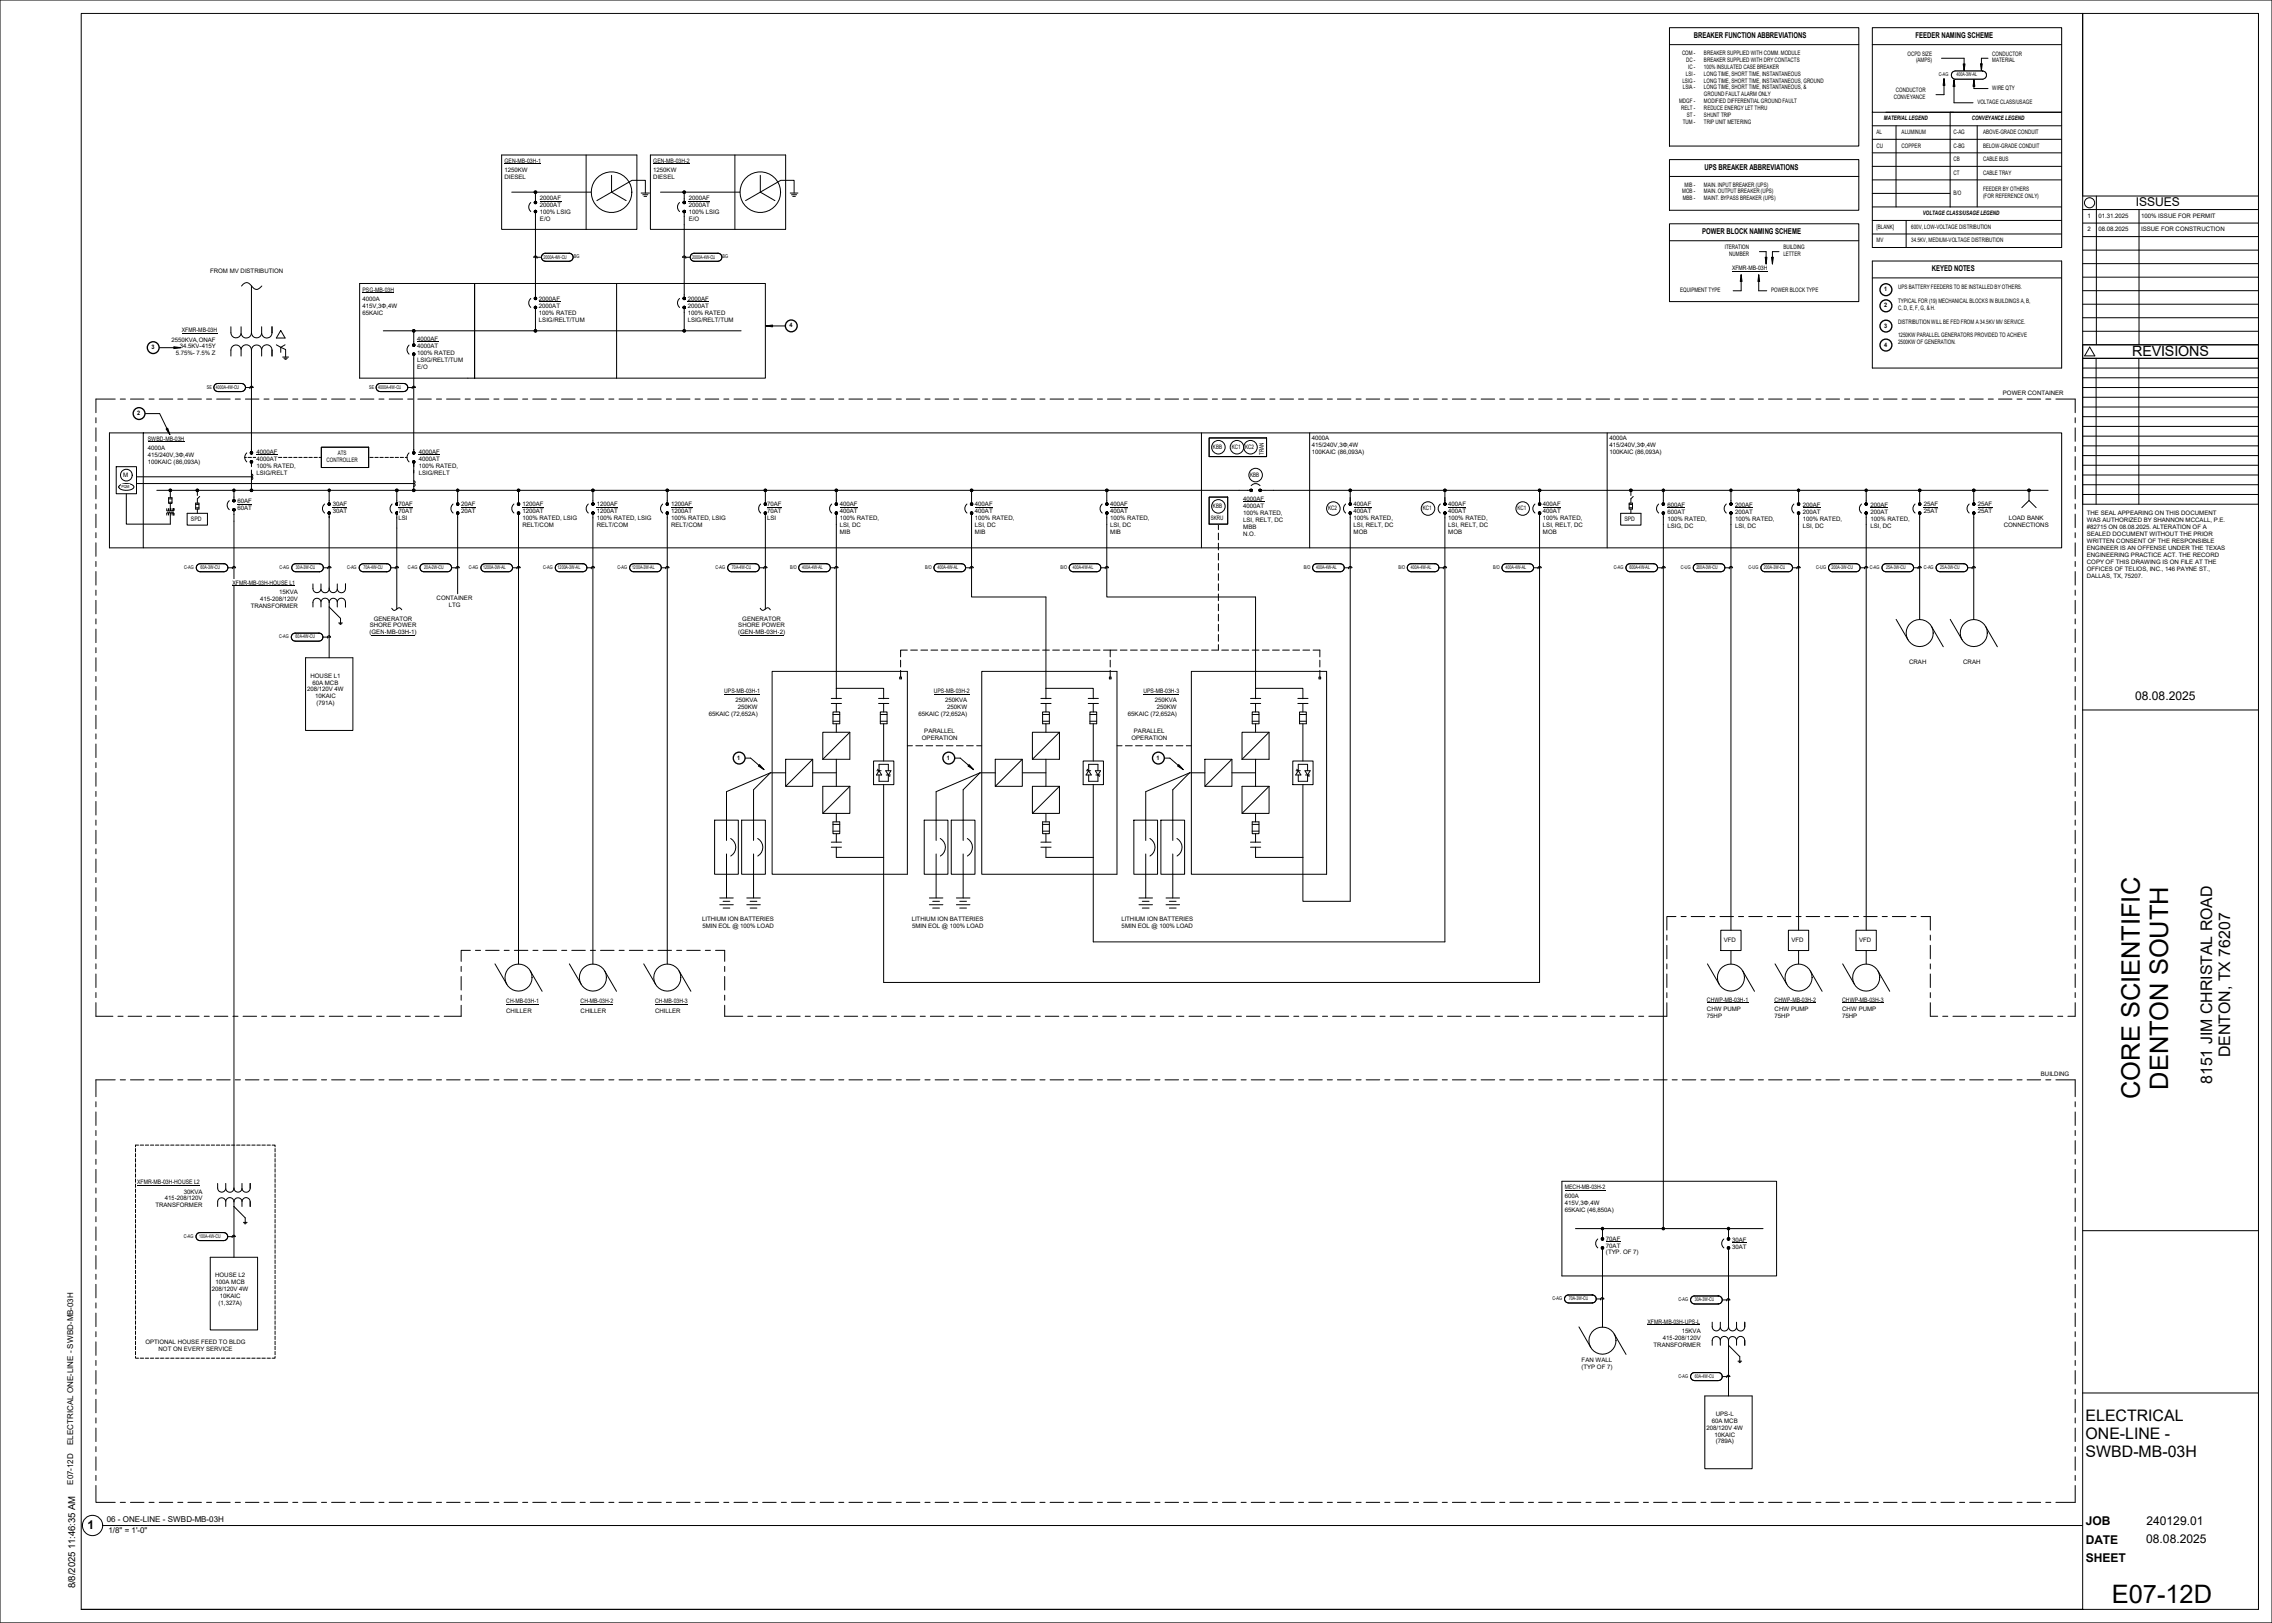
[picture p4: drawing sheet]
<svg xmlns="http://www.w3.org/2000/svg" width="1067mm" height="762mm" viewBox="0 0 1067 762" stroke-linecap="round" stroke-linejoin="round" font-family="sans-serif">
<defs><g id="words">
<g font-size="12">
<text x="1005" y="516" transform="rotate(-90 1005 516)">CORE SCIENTIFIC</text>
<text x="1018" y="512" transform="rotate(-90 1018 512)">DENTON SOUTH</text>
</g>
<text font-size="11.9" x="992" y="752">E07-12D</text>
<g font-size="7.5">
<text x="1047" y="496" transform="rotate(-90 1047 496)">DENTON, TX 76207</text>
<text x="1039" y="509" transform="rotate(-90 1039 509)">8151 JIM CHRISTAL ROAD</text>
<text x="979" y="667">ELECTRICAL</text>
<text x="979" y="676">ONE-LINE -</text>
<text x="979" y="684">SWBD-MB-03H</text>
</g>
<text font-size="6.7" x="1001" y="167">REVISIONS</text>
<g font-size="5.7">
<text x="1003" y="97">ISSUES</text>
<text x="1003" y="329">08.08.2025</text>
<text x="41" y="718">1</text>
<text x="979" y="716">JOB</text>
<text x="1008" y="716">240129.01</text>
<text x="979" y="725">DATE</text>
<text x="1008" y="725">08.08.2025</text>
<text x="979" y="734">SHEET</text>
</g>
<text font-size="4.5" x="35" y="746" transform="rotate(-90 35 746)">8/8/2025 11:46:35 AM</text>
<g font-size="3.8">
<text x="795" y="18">BREAKER FUNCTION ABBREVIATIONS</text>
<text x="899" y="18">FEEDER NAMING SCHEME</text>
<text x="800" y="80">UPS BREAKER ABBREVIATIONS</text>
<text x="799" y="110">POWER BLOCK NAMING SCHEME</text>
<text x="907" y="127">KEYED NOTES</text>
<text x="34" y="633" transform="rotate(-90 34 633)">SWBD-MB-03H</text>
<text x="34" y="678" transform="rotate(-90 34 678)">ELECTRICAL ONE-LINE -</text>
<text x="34" y="690" transform="rotate(-90 34 690)">-12D</text>
<text x="34" y="697" transform="rotate(-90 34 697)">E07</text>
<text x="50" y="715">06 - ONE-LINE - SWBD-MB-03H</text>
<text x="51" y="720">1/8&quot; = 1'-0&quot;</text>
</g>
<g font-size="2.9">
<text x="790" y="26">COM -</text>
<text x="792" y="29">DC -</text>
<text x="800" y="26">BREAKER SUPPLIED WITH COMM. MODULE</text>
<text x="800" y="29">BREAKER SUPPLIED WITH DRY CONTACTS</text>
<text x="896" y="26">OCPD SIZE</text>
<text x="900" y="29">(AMPS)</text>
<text x="935" y="26">CONDUCTOR</text>
<text x="935" y="29">MATERIAL</text>
<text x="792" y="35">LSI -</text>
<text x="793" y="32">IC -</text>
<text x="800" y="32">100% INSULATED CASE BREAKER</text>
<text x="800" y="35">LONG TIME, SHORT TIME, INSTANTANEOUS</text>
<text x="790" y="39">LSIG -</text>
<text x="790" y="42">LSIA -</text>
<text x="800" y="39">LONG TIME, SHORT TIME, INSTANTANEOUS, GROUND</text>
<text x="800" y="42">LONG TIME, SHORT TIME, INSTANTANEOUS, &amp;</text>
<text x="800" y="45">GROUND FAULT ALARM ONLY</text>
<text x="889" y="46">CONVEYANCE</text>
<text x="890" y="43">CONDUCTOR</text>
<text x="935" y="42">WIRE QTY</text>
<text x="788" y="49">MDGF -</text>
<text x="789" y="52">RELT -</text>
<text x="800" y="49">MODIFIED DIFFERENTIAL GROUND FAULT</text>
<text x="800" y="52">REDUCE ENERGY LET THRU</text>
<text x="928" y="49">VOLTAGE CLASS/USAGE</text>
<text x="790" y="58">TUM -</text>
<text x="792" y="55">ST -</text>
<text x="800" y="55">SHUNT TRIP</text>
<text x="800" y="58">TRIP UNIT METERING</text>
<text x="885" y="57">MATERIAL LEGEND</text>
<text x="926" y="57">CONVEYANCE LEGEND</text>
<text x="881" y="63">AL</text>
<text x="893" y="63">ALUMINUM</text>
<text x="917" y="63">C-AG</text>
<text x="931" y="63">ABOVE-GRADE CONDUIT</text>
<text x="881" y="69">CU</text>
<text x="893" y="69">COPPER</text>
<text x="917" y="69">C-BG</text>
<text x="931" y="69">BELOW-GRADE CONDUIT</text>
<text x="237" y="76">GEN-</text>
<text x="243" y="76">MB-</text>
<text x="247" y="76">03H-</text>
<text x="253" y="76">1</text>
<text x="307" y="76">GEN-</text>
<text x="313" y="76">MB-</text>
<text x="317" y="76">03H-</text>
<text x="323" y="76">2</text>
<text x="917" y="76">CB</text>
<text x="931" y="76">CABLE BUS</text>
<text x="237" y="81">1250KW</text>
<text x="237" y="84">DIESEL</text>
<text x="307" y="81">1250KW</text>
<text x="307" y="84">DIESEL</text>
<text x="917" y="82">CT</text>
<text x="931" y="82">CABLE TRAY</text>
<text x="791" y="88">MIB -</text>
<text x="800" y="88">MAIN. INPUT BREAKER (UPS)</text>
<text x="931" y="90">FEEDER BY OTHERS</text>
<text x="254" y="94">2000AF</text>
<text x="323" y="94">2000AF</text>
<text x="790" y="91">MOB -</text>
<text x="790" y="94">MBB -</text>
<text x="800" y="91">MAIN. OUTPUT BREAKER (UPS)</text>
<text x="800" y="94">MAINT. BYPASS BREAKER (UPS)</text>
<text x="917" y="92">B/O</text>
<text x="931" y="93">(FOR REFERENCE ONLY)</text>
<text x="254" y="97">2000AT</text>
<text x="254" y="101">100% LSIG</text>
<text x="323" y="97">2000AT</text>
<text x="323" y="101">100% LSIG</text>
<text x="903" y="101">VOLTAGE CLASS/USAGE LEGEND</text>
<text x="254" y="104">E/O</text>
<text x="323" y="104">E/O</text>
<text x="881" y="107">[BLANK]</text>
<text x="897" y="107">600V, LOW-VOLTAGE DISTRIBUTION</text>
<text x="980" y="102">1</text>
<text x="985" y="102">01.31.2025</text>
<text x="1005" y="102">100% ISSUE FOR PERMIT</text>
<text x="881" y="114">MV</text>
<text x="897" y="114">34.5KV, MEDIUM-VOLTAGE DISTRIBUTION</text>
<text x="980" y="109">2</text>
<text x="985" y="109">08.08.2025</text>
<text x="1005" y="109">ISSUE FOR CONSTRUCTION</text>
<text x="810" y="117">ITERATION</text>
<text x="837" y="117">BUILDING</text>
<text x="812" y="120">NUMBER</text>
<text x="837" y="120">LETTER</text>
<text x="99" y="128">FROM MV DISTRIBUTION</text>
<text x="813" y="127">XFMR-</text>
<text x="821" y="127">MB-</text>
<text x="825" y="127">03H</text>
<text x="170" y="137">PSG-</text>
<text x="176" y="137">MB-</text>
<text x="181" y="137">03H</text>
<text x="789" y="137">EQUIPMENT TYPE</text>
<text x="832" y="137">POWER BLOCK TYPE</text>
<text x="885" y="137">1</text>
<text x="891" y="136">UPS BATTERY FEEDERS TO BE INSTALLED BY OTHERS.</text>
<text x="170" y="141">4000A</text>
<text x="253" y="141">2000AF</text>
<text x="323" y="141">2000AF</text>
<text x="891" y="142">TYPICAL FOR (19) MECHANICAL BLOCKS IN BUILDINGS A, B,</text>
<text x="170" y="145">415V,3Φ,4W</text>
<text x="170" y="148">65KAIC</text>
<text x="253" y="144">2000AT</text>
<text x="253" y="148">100% RATED</text>
<text x="323" y="144">2000AT</text>
<text x="323" y="148">100% RATED</text>
<text x="885" y="144">2</text>
<text x="891" y="145">C, D, E, F, G, &amp; H.</text>
<text x="253" y="151">LSIG/RELT/TUM</text>
<text x="323" y="151">LSIG/RELT/TUM</text>
<text x="371" y="154">4</text>
<text x="885" y="154">3</text>
<text x="891" y="152">DISTRIBUTION WILL BE FED FROM A 34.5KV MV SERVICE.</text>
<text x="81" y="160">2550KVA,ONAF</text>
<text x="85" y="156">XFMR-</text>
<text x="93" y="156">MB-</text>
<text x="98" y="156">03H</text>
<text x="196" y="160">4000AF</text>
<text x="891" y="158">1250KW PARALLEL GENERATORS PROVIDED TO ACHIEVE</text>
<text x="891" y="162">2500KW OF GENERATION.</text>
<text x="71" y="164">3</text>
<text x="83" y="167">5.75%-</text>
<text x="84" y="164">34.5KV-415Y</text>
<text x="92" y="167">7.5% Z</text>
<text x="196" y="163">4000AT</text>
<text x="196" y="166">100% RATED</text>
<text x="885" y="163">4</text>
<text x="196" y="170">LSIG/RELT/TUM</text>
<text x="196" y="173">E/O</text>
<text x="940" y="185">POWER CONTAINER</text>
<text x="64" y="195">2</text>
<text x="69" y="207">SWBD-</text>
<text x="78" y="207">MB-</text>
<text x="82" y="207">03H</text>
<text x="616" y="207">4000A</text>
<text x="616" y="210">415/240V,3Φ,4W</text>
<text x="756" y="207">4000A</text>
<text x="756" y="210">415/240V,3Φ,4W</text>
<text x="69" y="211">4000A</text>
<text x="69" y="214">415/240V,3Φ,4W</text>
<text x="120" y="213">4000AF</text>
<text x="159" y="213">ATS</text>
<text x="197" y="213">4000AF</text>
<text x="570" y="211">KBB</text>
<text x="578" y="211">KC1</text>
<text x="585" y="211">KC2</text>
<text x="593" y="214" transform="rotate(-90 593 214)">TRAN</text>
<text x="616" y="213">100KAIC (86,093A)</text>
<text x="756" y="213">100KAIC (86,093A)</text>
<text x="69" y="218">100KAIC (86,093A)</text>
<text x="120" y="216">4000AT</text>
<text x="120" y="220">100% RATED,</text>
<text x="153" y="217">CONTROLLER</text>
<text x="197" y="216">4000AT</text>
<text x="197" y="220">100% RATED,</text>
<text x="58" y="224">M</text>
<text x="120" y="223">LSIG/RELT</text>
<text x="197" y="223">LSIG/RELT</text>
<text x="587" y="224">KBB</text>
<text x="112" y="236">60AF</text>
<text x="112" y="240">60AT</text>
<text x="156" y="238">30AF</text>
<text x="187" y="238">70AF</text>
<text x="217" y="238">20AF</text>
<text x="245" y="238">1200AF</text>
<text x="280" y="238">1200AF</text>
<text x="315" y="238">1200AF</text>
<text x="360" y="238">70AF</text>
<text x="394" y="238">400AF</text>
<text x="458" y="238">400AF</text>
<text x="521" y="238">400AF</text>
<text x="570" y="238">KBB</text>
<text x="584" y="235">4000AF</text>
<text x="584" y="238">4000AT</text>
<text x="624" y="239">KC2</text>
<text x="636" y="238">400AF</text>
<text x="668" y="239">KC1</text>
<text x="680" y="238">400AF</text>
<text x="712" y="239">KC1</text>
<text x="724" y="238">400AF</text>
<text x="783" y="238">600AF</text>
<text x="815" y="238">200AF</text>
<text x="846" y="238">200AF</text>
<text x="878" y="238">200AF</text>
<text x="903" y="238">25AF</text>
<text x="929" y="238">25AF</text>
<text x="90" y="244">SPD</text>
<text x="156" y="241">30AT</text>
<text x="187" y="241">70AT</text>
<text x="187" y="244">LSI</text>
<text x="217" y="241">20AT</text>
<text x="245" y="241">1200AT</text>
<text x="245" y="244">100% RATED, LSIG</text>
<text x="280" y="241">1200AT</text>
<text x="280" y="244">100% RATED, LSIG</text>
<text x="315" y="241">1200AT</text>
<text x="315" y="244">100% RATED, LSIG</text>
<text x="360" y="241">70AT</text>
<text x="360" y="244">LSI</text>
<text x="394" y="241">400AT</text>
<text x="394" y="244">100% RATED,</text>
<text x="458" y="241">400AT</text>
<text x="458" y="244">100% RATED,</text>
<text x="521" y="241">400AT</text>
<text x="521" y="244">100% RATED,</text>
<text x="569" y="244">SKRU</text>
<text x="584" y="242">100% RATED,</text>
<text x="584" y="245">LSI, RELT, DC</text>
<text x="636" y="241">400AT</text>
<text x="636" y="244">100% RATED,</text>
<text x="680" y="241">400AT</text>
<text x="680" y="244">100% RATED,</text>
<text x="724" y="241">400AT</text>
<text x="724" y="244">100% RATED,</text>
<text x="763" y="244">SPD</text>
<text x="783" y="241">600AT</text>
<text x="783" y="244">100% RATED,</text>
<text x="815" y="241">200AT</text>
<text x="815" y="244">100% RATED,</text>
<text x="846" y="241">200AT</text>
<text x="846" y="244">100% RATED,</text>
<text x="878" y="241">200AT</text>
<text x="878" y="244">100% RATED,</text>
<text x="903" y="241">25AT</text>
<text x="929" y="241">25AT</text>
<text x="943" y="244">LOAD BANK</text>
<text x="980" y="242">THE SEAL APPEARING ON THIS DOCUMENT</text>
<text x="980" y="245">WAS AUTHORIZED BY SHANNON MCCALL, P.E.</text>
<text x="245" y="248">RELT/COM</text>
<text x="280" y="248">RELT/COM</text>
<text x="315" y="248">RELT/COM</text>
<text x="394" y="248">LSI, DC</text>
<text x="394" y="251">MIB</text>
<text x="458" y="248">LSI, DC</text>
<text x="458" y="251">MIB</text>
<text x="521" y="248">LSI, DC</text>
<text x="521" y="251">MIB</text>
<text x="584" y="248">MBB</text>
<text x="584" y="251">N.O.</text>
<text x="636" y="248">LSI, RELT, DC</text>
<text x="636" y="251">MOB</text>
<text x="680" y="248">LSI, RELT, DC</text>
<text x="680" y="251">MOB</text>
<text x="724" y="248">LSI, RELT, DC</text>
<text x="724" y="251">MOB</text>
<text x="783" y="248">LSIG, DC</text>
<text x="815" y="248">LSI, DC</text>
<text x="846" y="248">LSI, DC</text>
<text x="878" y="248">LSI, DC</text>
<text x="941" y="247">CONNECTIONS</text>
<text x="980" y="248">#82715 ON 08.08.2025. ALTERATION OF A</text>
<text x="980" y="252">SEALED DOCUMENT WITHOUT THE PRIOR</text>
<text x="980" y="255">WRITTEN CONSENT OF THE RESPONSIBLE</text>
<text x="980" y="258">ENGINEER IS AN OFFENSE UNDER THE TEXAS</text>
<text x="980" y="261">ENGINEERING PRACTICE ACT. THE RECORD</text>
<text x="980" y="265">COPY OF THIS DRAWING IS ON FILE AT THE</text>
<text x="980" y="268">OFFICES OF TELIOS, INC., 146 PAYNE ST.,</text>
<text x="109" y="275">XFMR-</text>
<text x="117" y="275">MB-</text>
<text x="121" y="275">03H-</text>
<text x="127" y="275">HOUSE L1</text>
<text x="980" y="271">DALLAS, TX, 75207.</text>
<text x="131" y="279">15KVA</text>
<text x="205" y="282">CONTAINER</text>
<text x="118" y="285">TRANSFORMER</text>
<text x="122" y="282">415-208/120V</text>
<text x="211" y="285">LTG</text>
<text x="175" y="291">GENERATOR</text>
<text x="349" y="291">GENERATOR</text>
<text x="174" y="298">(GEN-MB-03H-1)</text>
<text x="174" y="295">SHORE POWER</text>
<text x="347" y="298">(GEN-MB-03H-2)</text>
<text x="347" y="295">SHORE POWER</text>
<text x="896" y="312">CRAH</text>
<text x="922" y="312">CRAH</text>
<text x="146" y="318">HOUSE L1</text>
<text x="147" y="321">60A MCB</text>
<text x="144" y="325">208/120V 4W</text>
<text x="148" y="328">10KAIC</text>
<text x="340" y="325">UPS-</text>
<text x="345" y="330">250KVA</text>
<text x="346" y="325">MB-</text>
<text x="350" y="325">03H-</text>
<text x="356" y="325">1</text>
<text x="438" y="325">UPS-</text>
<text x="444" y="330">250KVA</text>
<text x="444" y="325">MB-</text>
<text x="449" y="325">03H-</text>
<text x="454" y="325">2</text>
<text x="537" y="325">UPS-</text>
<text x="542" y="330">250KVA</text>
<text x="543" y="325">MB-</text>
<text x="547" y="325">03H-</text>
<text x="552" y="325">3</text>
<text x="149" y="331">(791A)</text>
<text x="346" y="333">250KW</text>
<text x="445" y="333">250KW</text>
<text x="543" y="333">250KW</text>
<text x="333" y="336">65KAIC (72,652A)</text>
<text x="431" y="336">65KAIC (72,652A)</text>
<text x="530" y="336">65KAIC (72,652A)</text>
<text x="433" y="348">OPERATION</text>
<text x="434" y="344">PARALLEL</text>
<text x="531" y="348">OPERATION</text>
<text x="532" y="344">PARALLEL</text>
<text x="346" y="357">1</text>
<text x="445" y="357">1</text>
<text x="543" y="357">1</text>
<text x="330" y="432">LITHIUM ION BATTERIES</text>
<text x="330" y="436">5MIN EOL @ 100% LOAD</text>
<text x="428" y="432">LITHIUM ION BATTERIES</text>
<text x="428" y="436">5MIN EOL @ 100% LOAD</text>
<text x="527" y="432">LITHIUM ION BATTERIES</text>
<text x="527" y="436">5MIN EOL @ 100% LOAD</text>
<text x="809" y="442">VFD</text>
<text x="841" y="442">VFD</text>
<text x="873" y="442">VFD</text>
<text x="238" y="471">CH-</text>
<text x="242" y="471">MB-</text>
<text x="247" y="471">03H-</text>
<text x="252" y="471">1</text>
<text x="273" y="471">CH-</text>
<text x="277" y="471">MB-</text>
<text x="281" y="471">03H-</text>
<text x="287" y="471">2</text>
<text x="308" y="471">CH-</text>
<text x="312" y="471">MB-</text>
<text x="316" y="471">03H-</text>
<text x="322" y="471">3</text>
<text x="801" y="470">CHWP-</text>
<text x="810" y="470">MB-</text>
<text x="814" y="470">03H-</text>
<text x="820" y="470">1</text>
<text x="833" y="470">CHWP-</text>
<text x="842" y="470">MB-</text>
<text x="846" y="470">03H-</text>
<text x="851" y="470">2</text>
<text x="865" y="470">CHWP-</text>
<text x="873" y="470">MB-</text>
<text x="878" y="470">03H-</text>
<text x="883" y="470">3</text>
<text x="238" y="475">CHILLER</text>
<text x="273" y="475">CHILLER</text>
<text x="308" y="475">CHILLER</text>
<text x="801" y="475">CHW PUMP</text>
<text x="801" y="478">75HP</text>
<text x="833" y="475">CHW PUMP</text>
<text x="833" y="478">75HP</text>
<text x="865" y="475">CHW PUMP</text>
<text x="865" y="478">75HP</text>
<text x="958" y="505">BUILDING</text>
<text x="64" y="556">XFMR-</text>
<text x="72" y="556">MB-</text>
<text x="77" y="556">03H-</text>
<text x="82" y="556">HOUSE L2</text>
<text x="77" y="564">415-208/120V</text>
<text x="86" y="560">30KVA</text>
<text x="735" y="558">MECH-</text>
<text x="735" y="563">600A</text>
<text x="743" y="558">MB-</text>
<text x="747" y="558">03H-</text>
<text x="752" y="558">2</text>
<text x="73" y="567">TRANSFORMER</text>
<text x="735" y="566">415V,3Φ,4W</text>
<text x="735" y="569">65KAIC (46,850A)</text>
<text x="754" y="582">70AF</text>
<text x="754" y="586">70AT</text>
<text x="813" y="583">30AF</text>
<text x="813" y="586">30AT</text>
<text x="754" y="589">(TYP. OF 7)</text>
<text x="101" y="600">HOUSE L2</text>
<text x="101" y="603">100A MCB</text>
<text x="99" y="606">208/120V 4W</text>
<text x="103" y="609">10KAIC</text>
<text x="103" y="613">(1,327A)</text>
<text x="774" y="622">XFMR-</text>
<text x="781" y="622">MB-</text>
<text x="786" y="622">03H-</text>
<text x="791" y="622">UPS-</text>
<text x="797" y="622">L</text>
<text x="781" y="629">415-208/120V</text>
<text x="790" y="626">15KVA</text>
<text x="68" y="631">OPTIONAL HOUSE FEED TO BLDG</text>
<text x="74" y="634">NOT ON EVERY SERVICE</text>
<text x="776" y="632">TRANSFORMER</text>
<text x="743" y="640">FAN WALL</text>
<text x="743" y="643">(TYP OF 7)</text>
<text x="806" y="665">UPS-L</text>
<text x="801" y="671">208/120V 4W</text>
<text x="804" y="668">60A MCB</text>
<text x="805" y="674">10KAIC</text>
<text x="806" y="678">(789A)</text>
</g>
<g font-size="2.4">
<text x="910" y="36">C-AG</text>
<text x="919" y="36">400A-3W-AL</text>
<text x="255" y="121">2000A-4W-CU</text>
<text x="269" y="121">BG</text>
<text x="325" y="121">2000A-4W-CU</text>
<text x="339" y="121">BG</text>
<text x="97" y="182">SE</text>
<text x="101" y="183">4000A-4W-CU</text>
<text x="173" y="182">SE</text>
<text x="178" y="183">4000A-4W-CU</text>
<text x="86" y="267">C-AG</text>
<text x="94" y="267">60A-3W-CU</text>
<text x="131" y="267">C-AG</text>
<text x="139" y="267">30A-3W-CU</text>
<text x="163" y="267">C-AG</text>
<text x="171" y="267">70A-4W-CU</text>
<text x="192" y="267">C-AG</text>
<text x="199" y="267">20A-2W-CU</text>
<text x="220" y="267">C-AG</text>
<text x="227" y="267">1200A-3W-AL</text>
<text x="255" y="267">C-AG</text>
<text x="262" y="267">1200A-3W-AL</text>
<text x="290" y="267">C-AG</text>
<text x="297" y="267">1200A-3W-AL</text>
<text x="336" y="267">C-AG</text>
<text x="344" y="267">70A-4W-CU</text>
<text x="371" y="267">B/O</text>
<text x="377" y="267">400A-4W-AL</text>
<text x="434" y="267">B/O</text>
<text x="440" y="267">400A-4W-AL</text>
<text x="498" y="267">B/O</text>
<text x="504" y="267">400A-4W-AL</text>
<text x="612" y="267">B/O</text>
<text x="618" y="267">400A-4W-AL</text>
<text x="657" y="267">B/O</text>
<text x="662" y="267">400A-4W-AL</text>
<text x="701" y="267">B/O</text>
<text x="707" y="267">400A-4W-AL</text>
<text x="758" y="267">C-AG</text>
<text x="765" y="267">600A-4W-AL</text>
<text x="789" y="267">C-UG</text>
<text x="797" y="267">200A-3W-CU</text>
<text x="821" y="267">C-UG</text>
<text x="828" y="267">200A-3W-CU</text>
<text x="853" y="267">C-UG</text>
<text x="860" y="267">200A-3W-CU</text>
<text x="878" y="267">C-AG</text>
<text x="886" y="267">25A-3W-CU</text>
<text x="903" y="267">C-AG</text>
<text x="911" y="267">25A-3W-CU</text>
<text x="131" y="300">C-AG</text>
<text x="139" y="300">60A-4W-CU</text>
<text x="86" y="581">C-AG</text>
<text x="94" y="581">100A-4W-CU</text>
<text x="729" y="610">C-AG</text>
<text x="737" y="610">70A-3W-CU</text>
<text x="788" y="611">C-AG</text>
<text x="796" y="611">30A-3W-CU</text>
<text x="788" y="647">C-AG</text>
<text x="796" y="647">60A-4W-CU</text>
</g>
<text font-size="2" x="57" y="229">PQM</text>
</g></defs>
<g fill="#000">
<path d="M251 90h1v1h-1zM251 99h1v1h-1zM251 94h1v2h-1zM321 90h1v1h-1zM321 99h1v1h-1zM321 94h1v2h-1zM194 155h1v1h-1zM251 155h1v1h-1zM251 144h1v1h-1zM251 140h1v1h-1zM321 155h1v1h-1zM321 144h1v1h-1z"/>
<path d="M321 140h1v1h-1zM194 166h1v1h-1zM194 161h1v2h-1zM117 216h2v1h-2zM117 212h2v1h-2zM194 216h1v1h-1zM194 212h1v1h-1zM79 230h2v1h-2zM92 230h1v1h-1zM109 239h1v1h-1zM109 234h1v2h-1zM109 230h1v1h-1z"/>
<path d="M117 230h2v1h-2zM154 236h1v1h-1zM154 230h1v1h-1zM186 236h1v1h-1zM186 230h1v1h-1zM194 230h1v1h-1zM214 236h2v1h-2zM214 230h2v1h-2zM243 236h1v1h-1zM243 230h1v1h-1zM278 236h1v1h-1zM278 230h1v1h-1z"/>
<path d="M313 236h1v1h-1zM313 230h1v1h-1zM359 236h1v1h-1zM359 230h1v1h-1zM392 236h1v1h-1zM392 230h1v1h-1zM456 236h1v1h-1zM456 230h1v1h-1zM519 236h1v1h-1zM519 230h1v1h-1zM587 230h1v1h-1zM591 230h1v1h-1z"/>
<path d="M633 236h2v1h-2zM633 230h2v1h-2zM678 236h1v1h-1zM678 230h1v1h-1zM722 236h2v1h-2zM722 230h2v1h-2zM765 230h1v1h-1zM780 236h2v1h-2zM780 230h2v1h-2zM812 236h1v1h-1zM812 230h1v1h-1zM844 236h1v1h-1z"/>
<path d="M844 230h1v1h-1zM876 236h1v1h-1zM876 230h1v1h-1zM901 236h1v1h-1zM901 230h1v1h-1zM926 236h1v1h-1zM926 230h1v1h-1zM952 230h1v1h-1zM154 240h1v1h-1zM186 240h1v1h-1zM214 240h2v1h-2zM243 240h1v1h-1z"/>
<path d="M278 240h1v1h-1zM313 240h1v1h-1zM359 240h1v1h-1zM392 240h1v1h-1zM456 240h1v1h-1zM519 240h1v1h-1zM633 240h2v1h-2zM678 240h1v1h-1zM722 240h2v1h-2zM780 240h2v1h-2zM812 240h1v1h-1zM844 240h1v1h-1z"/>
<path d="M876 240h1v1h-1zM901 240h1v1h-1zM926 240h1v1h-1zM752 576h1v1h-1zM780 576h2v1h-2zM811 576h1v1h-1zM752 585h1v1h-1zM752 581h1v1h-1zM811 585h1v1h-1zM811 581h1v1h-1z"/>
</g>
<g fill="none" stroke="#000" stroke-width=".47">
<path d="M784 13h89v56h-89zM879 13h89v40h-89zM784 21h89M879 21h89M879 59h89M879 53v63h89v-63h-83M890 59v38M916 53v44M928 59v38M236 73h63v35h-63zM275 73v35M305 73h64v35h-64z"/>
<path d="M345 73v35M784 75h89v24h-89zM879 65h89M879 78h89M879 72h89M240 90h38M249 95a2.8 2.8 0 0 0 0 4M251 90v4M251 100v40M287 90l10-5h6v6M287 82v8M287 90l7 4"/>
<path d="M287 90l-7 4M301 91h4M302 91h2M302 92h2M310 90h37M319 95a2.8 2.8 0 0 0 0 4M321 90v4M321 100v40M357 90l10-5h6v6M357 82v8M357 90l7 4M357 90l-7 4"/>
<path d="M371 91h4M372 91h2M372 92h1M784 83h89M879 97h89M879 84h89M879 91h37M784 105h89v37h-89zM784 113h89M879 104h89M879 110h89M895 104v12"/>
<path d="M113 134a3 3 0 0 1 3-1 3 3 0 0 1 3 2l2 1 2-2M118 134v22M290 133h-121v45h121M290 133h69v45h-69M290 133v45M879 123h89v50h-89zM879 130h89M108 153v3a2.4 2.4 0 0 0 3 3 2.4 2.4 0 0 0 2-2M113 153v4a2.4 2.4 0 0 0 3 2 2.4 2.4 0 0 0 2-3M118 156a2.4 2.4 0 0 0 2 3 2.4 2.4 0 0 0 3-2M123 153v4M128 153v3a2.4 2.4 0 0 1-3 3 2.4 2.4 0 0 1-2-2"/>
<path d="M132 155l2 4h-4zM180 155h168M194 155v6M249 140a2.8 2.8 0 0 0 0 4M251 145v10M319 140a2.8 2.8 0 0 0 0 4M321 145v10M113 164a2.4 2.4 0 0 0-2-2 2.4 2.4 0 0 0-3 2v3M118 164a2.4 2.4 0 0 0-2-2 2.4 2.4 0 0 0-3 2v3M118 164v48M123 164a2.4 2.4 0 0 1 2-2 2.4 2.4 0 0 1 3 2v3M123 164a2.4 2.4 0 0 0-3-2 2.4 2.4 0 0 0-2 2"/>
<path d="M123 164v3M130 162l2 1M132 163l2 1v4M132 163v2M133 168h3M133 168h2M134 169h.1M134 162l-2 1M192 162a2.8 2.8 0 0 0 0 4M194 167v45M223 178v-45v45M45 196v3"/>
<path d="M54 187h-9v7M56 187h3M61 187h7M70 187h2M75 187h6M83 187h3M88 187h7M97 187h2M102 187h6M110 187h3M115 187h7M124 187h2"/>
<path d="M129 187h6M137 187h3M142 187h7M151 187h2M156 187h6M164 187h3M169 187h7M178 187h2M183 187h6M191 187h3M196 187h7M205 187h2"/>
<path d="M210 187h6M218 187h3M223 187h7M232 187h2M237 187h6M245 187h3M250 187h6M259 187h2M264 187h6M272 187h3M277 187h7M286 187h2"/>
<path d="M291 187h6M299 187h3M304 187h6M313 187h2M318 187h6M326 187h3M331 187h6M340 187h2M345 187h6M353 187h3M358 187h6M367 187h2"/>
<path d="M372 187h6M380 187h3M385 187h6M394 187h2M399 187h6M407 187h3M412 187h6M421 187h2M426 187h6M434 187h3M439 187h6M448 187h2"/>
<path d="M453 187h6M461 187h3M466 187h6M475 187h2M480 187h6M488 187h3M493 187h6M502 187h2M507 187h6M515 187h3M520 187h6M529 187h2"/>
<path d="M534 187h6M542 187h3M547 187h6M556 187h2M561 187h6M569 187h3M574 187h6M583 187h2M588 187h6M596 187h3M601 187h6M610 187h2"/>
<path d="M615 187h6M623 187h3M628 187h6M637 187h2M641 187h7M650 187h3M655 187h6M664 187h2M668 187h7M677 187h3M682 187h6M691 187h2"/>
<path d="M695 187h7M704 187h3M709 187h6M718 187h2M722 187h7M731 187h3M736 187h6M745 187h2M749 187h7M758 187h3M763 187h6M772 187h2"/>
<path d="M776 187h7M785 187h3M790 187h6M799 187h2M803 187h7M812 187h3M817 187h6M826 187h2M830 187h7M839 187h3M844 187h6M853 187h2"/>
<path d="M857 187h7M866 187h3M871 187h6M880 187h2M884 187h7M893 187h2M898 187h6M907 187h2M911 187h7M920 187h2M925 187h6M934 187h2"/>
<path d="M938 187h7M947 187h2M952 187h6M961 187h2M965 187h9v7M974 196v3M45 201v6M45 210v2M45 214v7M55 219h9v13h-9zM67 203h-16v54h16M67 203h901v54h-901z"/>
<path d="M115 215h1M116 213a2.8 2.8 0 0 0 0 4M116 215h2M118 217v2M119 215h1M121 215h2M124 215h1M126 215h2M128 215h2M131 215h1M133 215h2M136 215h1"/>
<path d="M138 215h1M140 215h2M143 215h1M145 215h2M147 215h2M150 215h1M152 215h2M155 215h1M157 215h2M159 215h2M162 215h1M164 215h2"/>
<path d="M166 215h2M169 215h1M171 215h2M174 215h1M176 215h2M178 215h2M181 215h1M183 215h2M186 215h1M188 215h1M190 215h1M192 213a2.8 2.8 0 0 0 0 4"/>
<path d="M194 217v13M564 203v54M615 203v54M755 203v54M974 201v6M974 210v2M974 214v7M45 223v3M45 228v6M45 237v2M56 228a5 5 0 0 1 7 1 5 5 0 0 1-7 0zM59 232v14h21v-5"/>
<path d="M64 227h130M74 230h35M78 239v1h1M79 239v1M79 236h2M79 234h2v2h-2zM79 234h2M80 239v1v-1M80 240h1M80 230v4M80 236v4M80 240h-1"/>
<path d="M81 239v1M82 239v1v-1M82 240h-1M108 235a2.7 2.7 0 0 0 0 4M110 230v4M110 240v318M110 230h44M118 223h1l-1 1h-54M118 224h1l-1 1M118 221v9M152 237a2.7 2.7 0 0 0 0 4M155 230v6"/>
<path d="M155 230h31M184 237a2.8 2.8 0 0 0 0 4M186 230v6M187 230h27M194 226h1l-1 1M194 227h1l-1 1M213 237a2.7 2.7 0 0 0 0 4M215 230v6M216 230h27M241 237a2.7 2.7 0 0 0 0 4M243 230v6M244 230h34"/>
<path d="M276 237a2.7 2.7 0 0 0 0 4M278 230v6M279 230h34M311 237a2.7 2.7 0 0 0 0 4M313 230v6M314 230h45M357 237a2.8 2.8 0 0 0 0 4M359 230v6M360 230h159M391 237a2.7 2.7 0 0 0 0 4M393 230v6M454 237a2.7 2.7 0 0 0 0 4"/>
<path d="M456 230v6M518 237a2.7 2.7 0 0 0 0 4M520 230v6M520 230h67M587 228a2.7 2.7 0 0 1 5 0M592 230h130M632 237a2.7 2.7 0 0 0 0 4M634 230v7M676 237a2.7 2.7 0 0 0 0 4M678 230v7M721 237a2.7 2.7 0 0 0 0 4M723 230v7"/>
<path d="M724 230h41M766 230h14M779 237a2.7 2.7 0 0 0 0 4M781 230v6M782 230h119M811 237a2.7 2.7 0 0 0 0 4M813 230v6M842 237a2.7 2.7 0 0 0 0 4M845 230v6M874 237a2.7 2.7 0 0 0 0 4M876 230v6M899 237a2.7 2.7 0 0 0 0 4"/>
<path d="M901 230v6M902 230h24M925 237a2.7 2.7 0 0 0 0 4M927 230v6M927 230h25M953 230v5M953 235l-4 3M953 235l3 3M953 230h9M974 223v3M974 228v6M974 237v2"/>
<path d="M45 241v7M45 250v2M45 255v6M79 241h1M79 241h-1v1M79 241v1M81 241h1v1M81 241h-1M81 241v1M155 241v35M186 241v45M215 241v38"/>
<path d="M243 241v212M278 241v212M313 241v212M359 241v45M393 241v87M456 241v39h35v48M520 241v39h70v48M572 246v3M572 250v3M572 255v3M572 260v3M634 241v182h-22v-20"/>
<path d="M678 241v201h-165v-74M723 241v220h-308v-93M781 241v336M813 241v196M845 241v196M876 241v196M901 241v50M927 241v50M974 241v7M974 250v2M974 255v6M45 264v2"/>
<path d="M45 268v7M45 277v2M147 274v2a1.9 1.9 0 0 0 2 2 1.9 1.9 0 0 0 2-1M151 274v3a1.9 1.9 0 0 0 2 1 1.9 1.9 0 0 0 2-2M155 276a1.9 1.9 0 0 0 1 2 1.9 1.9 0 0 0 2-1M158 274v3M162 274v2a1.9 1.9 0 0 1-2 2 1.9 1.9 0 0 1-2-1M572 265v3M572 269v3M572 274v3M572 279v3M974 264v2"/>
<path d="M974 268v7M974 277v2M45 282v6M45 291v2M45 295v7M151 282a1.9 1.9 0 0 0-2-1 1.9 1.9 0 0 0-2 2v2M155 283a1.9 1.9 0 0 0-2-2 1.9 1.9 0 0 0-2 1v3M155 283v26M155 285l5 5v2M158 282a1.9 1.9 0 0 0-2-1 1.9 1.9 0 0 0-1 2M158 282v3M158 282a1.9 1.9 0 0 1 2-1 1.9 1.9 0 0 1 2 2v2"/>
<path d="M159 292h2M159 293h1M160 293h.1M184 286a2.2 2.2 0 0 0 3-1l2 1M357 286a2.2 2.2 0 0 0 4-1l1 1M572 284v3M572 288v4M572 293v3M572 298v3M890 291l6 9M907 294l5 10M916 291l5 9"/>
<path d="M932 294l6 10M974 282v6M974 291v2M974 295v7M45 304v2M45 309v6M45 318v2M143 309h23v34h-23zM363 315h63v95h-63zM422 318h1v1h-1zM423 310v3M423 315v3"/>
<path d="M426 305h-3v3M428 305h3M432 305h4M437 305h3M442 305h3M447 305h3M451 305h4M456 305h3M461 305h3M461 315h63v95h-63zM466 305h3M470 305h4"/>
<path d="M475 305h3M480 305h3M485 305h3M490 305h3M494 305h3M499 305h3M504 305h3M509 305h3M513 305h4M518 305h3M521 318h1v1h-1zM521 310v3"/>
<path d="M521 315v3M524 305h-3v3M526 305h3M531 305h3M536 305h3M540 305h4M545 305h3M550 305h3M555 305h3M559 305h4M559 315h64v95h-64zM564 305h3"/>
<path d="M572 303v2h-3M574 305h3M578 305h4M583 305h3M588 305h3M593 305h3M597 305h4M602 305h3M607 305h3M612 305h3M617 305h3v3M619 318h1v1h-1z"/>
<path d="M620 310v3M620 315v3M974 304v2M974 309v6M974 318v2M45 322v7M45 331v2M45 336v6M390 328h5M390 330h5M391 334h3v6h-3zM391 339h3"/>
<path d="M391 335h3M393 330v4M393 340v4M393 323h22v5M413 328h4M413 330h4M413 334h4v6h-4zM413 339h4M413 335h4M415 328h.1M415 330v4M415 340v17"/>
<path d="M489 328h5M489 330h5M490 334h3v6h-3zM490 339h3M490 335h3M491 330v4M491 340v4M491 323h22v5M511 328h5M511 330h5M512 334h3v6h-3zM512 339h3"/>
<path d="M512 335h3M513 328h.1M513 330v4M513 340v17M587 328h5M587 330h5M588 334h3v6h-3zM588 339h3M588 335h3M590 330v4M590 340v4M590 323h22v5"/>
<path d="M609 328h5M609 330h5M610 334h3v6h-3zM610 339h3M610 335h3M612 328h.1M612 330v4M612 340v17M974 322v7M974 331v2M974 336v6M45 345v2"/>
<path d="M45 349v7M45 358v2M369 356h13v13h-13zM382 356l-13 13M386 344h13v12h-13zM393 356v13M399 344l-13 12M410 357h10v11h-10zM426 350h2M430 350h3M435 350h3M440 350h3"/>
<path d="M444 350h3M449 350h3M454 350h3M459 350h2M467 356h13v13h-13zM480 356l-13 13M485 344h12v12h-12zM491 356v13M497 344l-12 12M509 357h9v11h-9zM524 350h3M528 350h4"/>
<path d="M533 350h3M538 350h3M543 350h3M547 350h4M552 350h3M557 350h2M566 356h12v13h-12zM578 356l-12 13M583 344h13v12h-13zM590 356v13M596 344l-13 12M607 357h10v11h-10z"/>
<path d="M974 345v2M974 349v7M974 358v2M45 363v6M45 372v2M45 376v7M362 363l-21 9v23M362 363l-8 8v24M362 363h7M382 363h11M386 369h13v13h-13zM399 369l-13 13"/>
<path d="M412 362h2M412 361l1 1M413 362v-3h4v3M413 364v3h4v-3M413 362l1 2h-2zM416 362h2l-1 2zM416 364h2M417 364l1 1M460 363l-20 9v23M460 363l-8 8v24M460 363h7M480 363h11"/>
<path d="M485 369h12v13h-12zM497 369l-12 13M510 362h2M510 361l1 1M511 362v-3h5v3M511 364v3h5v-3M511 362l1 2h-2zM514 362h3l-1 2zM515 364h2M516 364v1M559 363l-21 9v23M559 363l-8 8v24"/>
<path d="M559 363h7M578 363h12M583 369h13v13h-13zM596 369l-13 13M609 362h2M609 361l1 1M610 362v-3h4v3M610 364v3h4v-3M610 362l1 2h-3zM612 368v35M613 362h2l-1 2zM613 364h2"/>
<path d="M614 364l1 1M974 363v6M974 372v2M974 376v7M45 385v2M45 390v6M45 399v2M336 385h11v25h-11zM343 394a5 5 0 0 1 0 8M348 385h11v25h-11zM356 394a5 5 0 0 1 0 8M390 398h5"/>
<path d="M390 395h5M391 386h3v5h-3zM391 387h3M391 390h3M393 382v4M393 391v4M393 398v5h22M434 385h11v25h-11zM441 394a5 5 0 0 1 1 8M447 385h11v25h-11zM454 394a5 5 0 0 1 0 8M489 398h5"/>
<path d="M489 395h5M490 386h3v5h-3zM490 387h3M490 390h3M491 398v5h22M491 382v4M491 391v4M532 385h12v25h-12zM540 394a5 5 0 0 1 0 8M545 385h11v25h-11zM553 394a5 5 0 0 1 0 8M587 398h5"/>
<path d="M587 395h5M588 386h3v5h-3zM588 387h3M588 390h3M590 398v5h22M590 382v4M590 391v4M974 385v2M974 390v6M974 399v2M45 403v7M45 412v2"/>
<path d="M45 417v6M341 401v21M354 401v21M440 401v21M452 401v21M538 401v21M551 401v21M974 403v7M974 412v2M974 417v6M45 426v2M45 430v7"/>
<path d="M45 439v2M338 422h6M338 425h6M340 423h3M340 426h3M351 422h6M351 425h6M352 423h3M352 426h3M436 422h7M436 425h7M438 423h3"/>
<path d="M438 426h3M449 422h6M449 425h6M451 423h3M451 426h3M535 422h6M535 425h6M536 423h4M536 426h4M547 422h7M547 425h7M549 423h3"/>
<path d="M549 426h3M783 439v2M787 430h-4v7M789 430h3M794 430h6M803 430h2M808 430h6M808 437h9v9h-9zM816 430h3M821 430h6M830 430h2M835 430h6"/>
<path d="M840 437h9v9h-9zM843 430h3M848 430h6M857 430h2M862 430h6M870 430h3M871 437h10v9h-10zM875 430h6M884 430h2M889 430h6M897 430h3M902 430h4v7"/>
<path d="M906 439v2M974 426v2M974 430v7M974 439v2M45 444v6M45 453v2M45 457v7M217 454v2M217 458v7M221 446h-4v5M223 446h3M228 446h6"/>
<path d="M232 453l6 9M237 446h2M242 446h6M249 456l6 9M250 446h3M255 446h6M264 446h2M267 453l6 9M268 446h7M277 446h3M282 446h6M284 456l5 9"/>
<path d="M291 446h2M295 446h7M302 453l6 9M304 446h3M309 446h6M318 446h2M319 456l5 9M322 446h7M331 446h3M336 446h4v5M340 454v2M340 458v7"/>
<path d="M783 444v6M783 453v2M783 457v7M802 453l5 9M813 446v7M818 456l6 9M833 453l6 9M845 446v7M850 456l6 9M865 453l6 9M876 446v7M882 456l5 9"/>
<path d="M906 444v6M906 453v2M906 457v7M974 444v6M974 453v2M974 457v7M45 471v6h8M45 466v2M55 477h3M60 477h7M69 477h2M74 477h6"/>
<path d="M82 477h3M87 477h6M96 477h2M101 477h6M109 477h3M114 477h6M123 477h2M128 477h6M136 477h3M141 477h6M150 477h2M155 477h6"/>
<path d="M163 477h3M168 477h6M177 477h2M182 477h6M190 477h3M195 477h6M204 477h2M217 472v5h-8M217 467v3M340 472v5h9M340 467v3M351 477h2"/>
<path d="M356 477h6M365 477h2M369 477h7M378 477h2M383 477h6M392 477h2M396 477h7M405 477h2M410 477h6M419 477h2M423 477h7M432 477h2"/>
<path d="M437 477h6M446 477h2M450 477h7M459 477h2M464 477h6M473 477h2M477 477h7M486 477h2M491 477h6M500 477h2M504 477h7M513 477h2"/>
<path d="M518 477h6M527 477h2M531 477h7M540 477h2M545 477h6M554 477h2M558 477h7M567 477h2M572 477h6M581 477h2M585 477h7M594 477h2"/>
<path d="M599 477h6M607 477h3M612 477h7M621 477h2M626 477h6M634 477h3M639 477h7M648 477h2M653 477h6M661 477h3M666 477h7M675 477h2"/>
<path d="M680 477h6M688 477h3M693 477h7M702 477h2M707 477h6M715 477h3M720 477h7M729 477h2M734 477h6M742 477h3M747 477h7M756 477h2"/>
<path d="M761 477h6M769 477h3M783 471v6h-9M783 466v2M906 471v6h4M906 466v2M912 477h3M917 477h6M926 477h2M930 477h7M939 477h3M944 477h6"/>
<path d="M953 477h2M957 477h7M966 477h3M974 471v6h-3M974 466v2M45 517v3M54 507h-9v8M56 507h3M61 507h7M70 507h2M75 507h6M83 507h3"/>
<path d="M88 507h7M97 507h2M102 507h6M110 507h3M115 507h7M124 507h2M129 507h6M137 507h3M142 507h7M151 507h2M156 507h6M164 507h3"/>
<path d="M169 507h7M178 507h2M183 507h6M191 507h3M196 507h7M205 507h2M210 507h6M218 507h3M223 507h7M232 507h2M237 507h6M245 507h3"/>
<path d="M250 507h6M259 507h2M264 507h6M272 507h3M277 507h7M286 507h2M291 507h6M299 507h3M304 507h6M313 507h2M318 507h6M326 507h3"/>
<path d="M331 507h6M340 507h2M345 507h6M353 507h3M358 507h6M367 507h2M372 507h6M380 507h3M385 507h6M394 507h2M399 507h6M407 507h3"/>
<path d="M412 507h6M421 507h2M426 507h6M434 507h3M439 507h6M448 507h2M453 507h6M461 507h3M466 507h6M475 507h2M480 507h6M488 507h3"/>
<path d="M493 507h6M502 507h2M507 507h6M515 507h3M520 507h6M529 507h2M534 507h6M542 507h3M547 507h6M556 507h2M561 507h6M569 507h3"/>
<path d="M574 507h6M583 507h2M588 507h6M596 507h3M601 507h6M610 507h2M615 507h6M623 507h3M628 507h6M637 507h2M641 507h7M650 507h3"/>
<path d="M655 507h6M664 507h2M668 507h7M677 507h3M682 507h6M691 507h2M695 507h7M704 507h3M709 507h6M718 507h2M722 507h7M731 507h3"/>
<path d="M736 507h6M745 507h2M749 507h7M758 507h3M763 507h6M772 507h2M776 507h7M785 507h3M790 507h6M799 507h2M803 507h7M812 507h3"/>
<path d="M817 507h6M826 507h2M830 507h7M839 507h3M844 507h6M853 507h2M857 507h7M866 507h3M871 507h6M880 507h2M884 507h7M893 507h2"/>
<path d="M898 507h6M907 507h2M911 507h7M920 507h2M925 507h6M934 507h2M938 507h7M947 507h2M952 507h6M961 507h2M965 507h9v8M974 517v3"/>
<path d="M45 522v6M45 531v2M45 536v6M64 539v2M65 538h-1M66 538h1M68 538h2M71 538h1M73 538h2M75 538h2M78 538h1M80 538h2"/>
<path d="M83 538h1M85 538h1M87 538h2M90 538h1M92 538h2M94 538h2M97 538h1M99 538h2M102 538h1M104 538h2M106 538h2M109 538h1"/>
<path d="M111 538h2M113 538h2M116 538h1M118 538h2M121 538h1M123 538h2M125 538h2M128 538h1M129 539v2M974 522v6M974 531v2M974 536v6"/>
<path d="M45 544v3M45 549v6M45 558v2M64 542v1M64 544v2M64 546v2M64 549v1M64 551v2M64 554v1M64 556v1M64 558v2M102 556v2a1.9 1.9 0 0 0 2 2 1.9 1.9 0 0 0 2-2"/>
<path d="M106 556v2a1.9 1.9 0 0 0 2 2 1.9 1.9 0 0 0 2-2M110 558a1.9 1.9 0 0 0 2 2 1.9 1.9 0 0 0 2-2M114 556v2M117 556v2a1.9 1.9 0 0 1-1 2 1.9 1.9 0 0 1-2-2M129 542v1M129 544v2M129 546v2M129 549v1M129 551v2M129 554v1M129 556v1M129 558v2"/>
<path d="M733 555h101v44h-101zM974 544v3M974 549v6M974 558v2M45 563v6M45 571v3M45 576v6M64 561v1M64 563v2M64 565v2M64 568v1M64 570v2"/>
<path d="M64 573v1M64 575v2M64 577v2M64 580v1M106 564a1.9 1.9 0 0 0-2-2 1.9 1.9 0 0 0-2 2v2M110 564a1.9 1.9 0 0 0-2-2 1.9 1.9 0 0 0-2 2v2M110 564v26M110 566l5 6v2M114 564a1.9 1.9 0 0 0-2-2 1.9 1.9 0 0 0-2 2M114 564v2M114 564a1.9 1.9 0 0 1 2-2 1.9 1.9 0 0 1 1 2v2M114 574h2"/>
<path d="M115 574h1M115 575h.1M129 561v1M129 563v2M129 565v2M129 568v1M129 570v2M129 573v1M129 575v2M129 577v2M129 580v1M740 577h88"/>
<path d="M752 577v4M812 577v4M974 563v6M974 571v3M974 576v6M45 585v2M45 589v7M45 598v3M64 582v2M64 584v2M64 587v1M64 589v2"/>
<path d="M64 592v1M64 594v2M64 596v2M64 599v1M99 590h22v34h-22zM129 582v2M129 584v2M129 587v1M129 589v2M129 592v1M129 594v2M129 596v2"/>
<path d="M129 599v1M750 582a2.7 2.7 0 0 0 0 4M752 587v36M809 582a2.7 2.7 0 0 0 0 4M812 587v36M974 585v2M974 589v7M974 598v3M45 603v6M45 612v2M45 617v6M64 601v2"/>
<path d="M64 604v1M64 606v1M64 608v2M64 611v1M64 613v2M64 615v2M64 618v1M129 601v2M129 604v1M129 606v1M129 608v2M129 611v1"/>
<path d="M129 613v2M129 615v2M129 618v1M974 603v6M974 612v2M974 617v6M45 625v3M45 630v6M45 639v2M64 620v2M64 623v1M64 625v2"/>
<path d="M64 627v2M64 630v1M64 632v2M64 634v2M64 637v1h1M66 638h1M68 638h2M71 638h1M73 638h2M75 638h2M78 638h1M80 638h2"/>
<path d="M83 638h1M85 638h1M87 638h2M90 638h1M92 638h2M94 638h2M97 638h1M99 638h2M102 638h1M104 638h2M106 638h2M109 638h1"/>
<path d="M111 638h2M113 638h2M116 638h1M118 638h2M121 638h1M123 638h2M125 638h2M129 637v1h-1M129 620v2M129 623v1M129 625v2M129 627v2"/>
<path d="M129 630v1M129 632v2M129 634v2M741 623l6 10M758 626l5 10M804 621v2a1.9 1.9 0 0 0 2 2 1.9 1.9 0 0 0 2-2M808 621v2a1.9 1.9 0 0 0 2 2 1.9 1.9 0 0 0 2-2M808 629a1.9 1.9 0 0 0-2-1 1.9 1.9 0 0 0-2 1v3M812 629a1.9 1.9 0 0 0-2-2 1.9 1.9 0 0 0-2 2v3M812 629v26M812 632l5 5v2M812 623a1.9 1.9 0 0 0 1 2 1.9 1.9 0 0 0 2-2"/>
<path d="M815 629a1.9 1.9 0 0 1 2-2 1.9 1.9 0 0 1 2 2v3M815 629a1.9 1.9 0 0 0-2-1 1.9 1.9 0 0 0-1 1M815 621v2M815 629v3M816 639h2M816 639h1M817 640h.1M819 621v2a1.9 1.9 0 0 1-2 2 1.9 1.9 0 0 1-2-2M974 625v3M974 630v6M974 639v2M45 643v7"/>
<path d="M45 652v3M45 657v6M800 655h23v35h-23zM974 643v7M974 652v3M974 657v6M45 666v2M45 670v7M45 679v3M974 666v2M974 670v7M974 679v3"/>
<path d="M45 697v8h9M45 684v6M45 693v2M974 684v6M974 693v2M974 697v8h-9M56 705h3M61 705h7M70 705h2M75 705h6M83 705h3M88 705h7"/>
<path d="M97 705h2M102 705h6M110 705h3M115 705h7M124 705h2M129 705h6M137 705h3M142 705h7M151 705h2M156 705h6M164 705h3M169 705h7"/>
<path d="M178 705h2M183 705h6M191 705h3M196 705h7M205 705h2M210 705h6M218 705h3M223 705h7M232 705h2M237 705h6M245 705h3M250 705h6"/>
<path d="M259 705h2M264 705h6M272 705h3M277 705h7M286 705h2M291 705h6M299 705h3M304 705h6M313 705h2M318 705h6M326 705h3M331 705h6"/>
<path d="M340 705h2M345 705h6M353 705h3M358 705h6M367 705h2M372 705h6M380 705h3M385 705h6M394 705h2M399 705h6M407 705h3M412 705h6"/>
<path d="M421 705h2M426 705h6M434 705h3M439 705h6M448 705h2M453 705h6M461 705h3M466 705h6M475 705h2M480 705h6M488 705h3M493 705h6"/>
<path d="M502 705h2M507 705h6M515 705h3M520 705h6M529 705h2M534 705h6M542 705h3M547 705h6M556 705h2M561 705h6M569 705h3M574 705h6"/>
<path d="M583 705h2M588 705h6M596 705h3M601 705h6M610 705h2M615 705h6M623 705h3M628 705h6M637 705h2M641 705h7M650 705h3M655 705h6"/>
<path d="M664 705h2M668 705h7M677 705h3M682 705h6M691 705h2M695 705h7M704 705h3M709 705h6M718 705h2M722 705h7M731 705h3M736 705h6"/>
<path d="M745 705h2M749 705h7M758 705h3M763 705h6M772 705h2M776 705h7M785 705h3M790 705h6M799 705h2M803 705h7M812 705h3M817 705h6"/>
<path d="M826 705h2M830 705h7M839 705h3M844 705h6M853 705h2M857 705h7M866 705h3M871 705h6M880 705h2M884 705h7M893 705h2M898 705h6"/>
<path d="M907 705h2M911 705h7M920 705h2M925 705h6M934 705h2M938 705h7M947 705h2M952 705h6M961 705h2"/>
<circle cx="251" cy="90" r=".6"/>
<circle cx="251" cy="95" r=".6"/>
<circle cx="251" cy="99" r=".6"/>
<circle cx="287" cy="90" r="10"/>
<circle cx="321" cy="90" r=".6"/>
<circle cx="321" cy="99" r=".6"/>
<circle cx="321" cy="95" r=".6"/>
<circle cx="357" cy="90" r="10"/>
<circle cx="194" cy="155" r=".6"/>
<circle cx="251" cy="155" r=".6"/>
<circle cx="251" cy="144" r=".6"/>
<circle cx="251" cy="140" r=".6"/>
<circle cx="321" cy="155" r=".6"/>
<circle cx="321" cy="144" r=".6"/>
<circle cx="321" cy="140" r=".6"/>
<circle cx="194" cy="162" r=".6"/>
<circle cx="194" cy="166" r=".6"/>
<circle cx="118" cy="217" r=".6"/>
<circle cx="118" cy="213" r=".6"/>
<circle cx="194" cy="217" r=".6"/>
<circle cx="194" cy="213" r=".6"/>
<circle cx="59" cy="223" r="2.8"/>
<circle cx="80" cy="230" r=".6"/>
<circle cx="93" cy="230" r=".6"/>
<circle cx="110" cy="239" r=".6"/>
<circle cx="110" cy="235" r=".6"/>
<circle cx="110" cy="230" r=".6"/>
<circle cx="118" cy="230" r=".6"/>
<circle cx="155" cy="237" r=".6"/>
<circle cx="155" cy="230" r=".6"/>
<circle cx="186" cy="230" r=".6"/>
<circle cx="186" cy="237" r=".6"/>
<circle cx="194" cy="230" r=".6"/>
<circle cx="215" cy="237" r=".6"/>
<circle cx="215" cy="230" r=".6"/>
<circle cx="243" cy="230" r=".6"/>
<circle cx="243" cy="237" r=".6"/>
<circle cx="278" cy="230" r=".6"/>
<circle cx="278" cy="237" r=".6"/>
<circle cx="313" cy="230" r=".6"/>
<circle cx="313" cy="237" r=".6"/>
<circle cx="359" cy="230" r=".6"/>
<circle cx="359" cy="237" r=".6"/>
<circle cx="393" cy="230" r=".6"/>
<circle cx="393" cy="237" r=".6"/>
<circle cx="456" cy="230" r=".6"/>
<circle cx="456" cy="237" r=".6"/>
<circle cx="520" cy="230" r=".6"/>
<circle cx="520" cy="237" r=".6"/>
<circle cx="587" cy="230" r=".6"/>
<circle cx="592" cy="230" r=".6"/>
<circle cx="634" cy="230" r=".6"/>
<circle cx="634" cy="237" r=".6"/>
<circle cx="678" cy="230" r=".6"/>
<circle cx="678" cy="237" r=".6"/>
<circle cx="723" cy="230" r=".6"/>
<circle cx="723" cy="237" r=".6"/>
<circle cx="766" cy="230" r=".6"/>
<circle cx="781" cy="237" r=".6"/>
<circle cx="781" cy="230" r=".6"/>
<circle cx="813" cy="237" r=".6"/>
<circle cx="813" cy="230" r=".6"/>
<circle cx="845" cy="237" r=".6"/>
<circle cx="845" cy="230" r=".6"/>
<circle cx="876" cy="237" r=".6"/>
<circle cx="876" cy="230" r=".6"/>
<circle cx="901" cy="230" r=".6"/>
<circle cx="901" cy="237" r=".6"/>
<circle cx="927" cy="230" r=".6"/>
<circle cx="927" cy="237" r=".6"/>
<circle cx="953" cy="230" r=".6"/>
<circle cx="155" cy="241" r=".6"/>
<circle cx="186" cy="241" r=".6"/>
<circle cx="215" cy="241" r=".6"/>
<circle cx="243" cy="241" r=".6"/>
<circle cx="278" cy="241" r=".6"/>
<circle cx="313" cy="241" r=".6"/>
<circle cx="359" cy="241" r=".6"/>
<circle cx="393" cy="241" r=".6"/>
<circle cx="456" cy="241" r=".6"/>
<circle cx="520" cy="241" r=".6"/>
<circle cx="634" cy="241" r=".6"/>
<circle cx="678" cy="241" r=".6"/>
<circle cx="723" cy="241" r=".6"/>
<circle cx="781" cy="241" r=".6"/>
<circle cx="813" cy="241" r=".6"/>
<circle cx="845" cy="241" r=".6"/>
<circle cx="876" cy="241" r=".6"/>
<circle cx="901" cy="241" r=".6"/>
<circle cx="927" cy="241" r=".6"/>
<circle cx="901" cy="297" r="6"/>
<circle cx="927" cy="297" r="6"/>
<circle cx="243" cy="459" r="6"/>
<circle cx="278" cy="459" r="6"/>
<circle cx="313" cy="459" r="6"/>
<circle cx="813" cy="459" r="6"/>
<circle cx="845" cy="459" r="6"/>
<circle cx="876" cy="459" r="6"/>
<circle cx="752" cy="577" r=".6"/>
<circle cx="781" cy="577" r=".6"/>
<circle cx="812" cy="577" r=".6"/>
<circle cx="752" cy="586" r=".6"/>
<circle cx="752" cy="582" r=".6"/>
<circle cx="812" cy="586" r=".6"/>
<circle cx="812" cy="582" r=".6"/>
<circle cx="752" cy="629" r="6"/>
</g>
<g fill="#fff">
<path d="M809 440h6v3h-6z"/>
<path d="M815 235h8v4h-8z"/>
</g>
<path d="M815 238h8" fill="none" stroke="#000" stroke-width=".47"/>
<g fill="#fff">
<path d="M815 239h8v3h-8z"/>
<path d="M815 242h19v3h-19z"/>
<path d="M815 245h10v3h-10z"/>
<path d="M841 440h6v3h-6z"/>
<path d="M833 468h8v3h-8z"/>
<path d="M841 468h1v3h-1z"/>
<path d="M842 468h3v3h-3z"/>
<path d="M845 468h1v3h-1z"/>
<path d="M846 468h4v3h-4z"/>
<path d="M850 468h1v3h-1z"/>
<path d="M851 468h2v3h-2z"/>
</g>
<path d="M833 471h20" fill="none" stroke="#000" stroke-width=".47"/>
<g fill="#fff">
<path d="M833 472h16v3h-16z"/>
<path d="M833 475h7v4h-7z"/>
<path d="M801 468h8v3h-8z"/>
<path d="M809 468h1v3h-1z"/>
<path d="M810 468h4v3h-4z"/>
<path d="M814 468v3z"/>
<path d="M814 468h5v3h-5z"/>
<path d="M819 468h1v3h-1z"/>
<path d="M820 468h1v3h-1z"/>
</g>
<path d="M801 471h20" fill="none" stroke="#000" stroke-width=".47"/>
<g fill="#fff">
<path d="M801 472h16v3h-16z"/>
<path d="M801 475h8v4h-8z"/>
<path d="M873 440h6v3h-6z"/>
<path d="M735 556h7v3h-7z"/>
<path d="M742 556h1v3h-1z"/>
<path d="M743 556h3v3h-3z"/>
<path d="M746 556h1v3h-1z"/>
<path d="M747 556h5v3h-5z"/>
<path d="M752 556v3z"/>
<path d="M752 556h2v3h-2z"/>
</g>
<path d="M735 559h19" fill="none" stroke="#000" stroke-width=".47"/>
<g fill="#fff">
<path d="M735 560h6v3h-6z"/>
<path d="M735 563h9v4h-9z"/>
<path d="M744 563h2v4h-2z"/>
<path d="M746 563h5v4h-5z"/>
<path d="M735 567h23v3h-23z"/>
<path d="M743 637h14v3h-14z"/>
<path d="M743 640h14v3h-14z"/>
<path d="M813 580h7v4h-7z"/>
</g>
<path d="M813 583h7" fill="none" stroke="#000" stroke-width=".47"/>
<g fill="#fff">
<path d="M813 584h7v3h-7z"/>
<path d="M794 608h15v4h-15z"/>
</g>
<path d="M794 609l2-1h11a1.9 1.9 0 0 1 2 2 1.9 1.9 0 0 1-2 2h-11a1.9 1.9 0 0 1-2-1 1.9 1.9 0 0 1 0-2zM809 610h3a.8 .8 0 0 0-1 0 .8 .8 0 0 0 0 1" fill="none" stroke="#000" stroke-width=".47"/>
<path d="M794 644h15v4h-15z" fill="#fff"/>
<path d="M794 645l2-1h11a1.9 1.9 0 0 1 2 2 1.9 1.9 0 0 1-2 2h-11a1.9 1.9 0 0 1-2-1 1.9 1.9 0 0 1 0-2zM809 646h3a.8 .8 0 0 0-1 0 .8 .8 0 0 0 0 1" fill="none" stroke="#000" stroke-width=".47"/>
<g fill="#fff">
<path d="M774 619h6v3h-6z"/>
<path d="M780 619h1v3h-1z"/>
<path d="M781 619h4v3h-4z"/>
<path d="M785 619h1v3h-1z"/>
<path d="M786 619h4v3h-4z"/>
<path d="M790 619h1v3h-1z"/>
<path d="M791 619h5v3h-5z"/>
<path d="M796 619h1v3h-1z"/>
<path d="M797 619h1v3h-1z"/>
</g>
<path d="M774 622h24" fill="none" stroke="#000" stroke-width=".47"/>
<g fill="#fff">
<path d="M790 623h9v4h-9z"/>
<path d="M781 627h4v3h-4z"/>
<path d="M785 627h1v3h-1z"/>
<path d="M786 627h13v3h-13z"/>
<path d="M776 630h23v3h-23z"/>
</g>
<path d="M92 237h1M92 238h1M92 236h1v3h-1zM93 230v3M93 239v2M94 233l-1 1v2M88 241h9v6h-9z" fill="none" stroke="#000" stroke-width=".47"/>
<g fill="#fff">
<path d="M90 242h5v3h-5z"/>
<path d="M69 204h8v4h-8z"/>
<path d="M77 204h1v4h-1z"/>
<path d="M78 204h3v4h-3z"/>
<path d="M81 204h1v4h-1z"/>
<path d="M82 204h5v4h-5z"/>
</g>
<path d="M69 207h18" fill="none" stroke="#000" stroke-width=".47"/>
<g fill="#fff">
<path d="M69 209h9v3h-9z"/>
<path d="M69 212h15v3h-15z"/>
<path d="M84 212h2v3h-2z"/>
<path d="M86 212h5v3h-5z"/>
<path d="M69 215h25v3h-25z"/>
<path d="M58 221h2v3h-2z"/>
<path d="M57 227h4v3h-4z"/>
<path d="M151 210h22v9h-22z"/>
</g>
<path d="M151 210h22v9h-22z" fill="none" stroke="#000" stroke-width=".47"/>
<path d="M120 211h10v3h-10z" fill="#fff"/>
<path d="M120 214h10" fill="none" stroke="#000" stroke-width=".47"/>
<g fill="#fff">
<path d="M120 214h10v3h-10z"/>
<path d="M120 217h20v3h-20z"/>
<path d="M120 220h15v4h-15z"/>
<path d="M584 233h10v3h-10z"/>
</g>
<path d="M584 236h10" fill="none" stroke="#000" stroke-width=".47"/>
<g fill="#fff">
<path d="M584 236h10v3h-10z"/>
<path d="M584 239h19v3h-19z"/>
<path d="M584 242h19v4h-19z"/>
<path d="M584 246h6v3h-6z"/>
<path d="M584 249h6v3h-6z"/>
<path d="M187 235h7v3h-7z"/>
</g>
<path d="M187 238h7" fill="none" stroke="#000" stroke-width=".47"/>
<g fill="#fff">
<path d="M187 238h7v4h-7z"/>
<path d="M187 242h4v3h-4z"/>
<path d="M568 206h27v8h-27z"/>
</g>
<g fill="none" stroke="#000" stroke-width=".47">
<path d="M568 206h27v8h-27z"/>
<circle cx="572" cy="210" r="3"/>
<circle cx="581" cy="210" r="3"/>
<circle cx="587" cy="210" r="3"/>
<circle cx="626" cy="239" r="3"/>
<circle cx="671" cy="239" r="3"/>
</g>
<path d="M568 233h8v13h-8z" fill="#fff"/>
<g fill="none" stroke="#000" stroke-width=".47">
<path d="M568 233h8v13h-8z"/>
<circle cx="572" cy="238" r="3"/>
<circle cx="590" cy="223" r="3"/>
</g>
<g fill="#fff">
<path d="M434 342h15v3h-15z"/>
<path d="M433 345h17v3h-17z"/>
<path d="M340 323h5v3h-5z"/>
<path d="M345 323h1v3h-1z"/>
<path d="M346 323h4v3h-4z"/>
<path d="M350 323v3z"/>
<path d="M350 323h5v3h-5z"/>
<path d="M355 323h1v3h-1z"/>
<path d="M356 323h1v3h-1z"/>
</g>
<path d="M340 326h17" fill="none" stroke="#000" stroke-width=".47"/>
<g fill="#fff">
<path d="M345 327h11v3h-11z"/>
<path d="M346 330h10v4h-10z"/>
<path d="M333 334h23v3h-23z"/>
<path d="M428 430h34v3h-34z"/>
<path d="M428 433h34v3h-34z"/>
<path d="M438 323h5v3h-5z"/>
<path d="M443 323h1v3h-1z"/>
<path d="M444 323h4v3h-4z"/>
<path d="M448 323h1v3h-1z"/>
<path d="M449 323h4v3h-4z"/>
<path d="M453 323h1v3h-1z"/>
<path d="M454 323h1v3h-1z"/>
</g>
<path d="M438 326h17" fill="none" stroke="#000" stroke-width=".47"/>
<g fill="#fff">
<path d="M444 327h10v3h-10z"/>
<path d="M445 330h9v4h-9z"/>
<path d="M431 334h23v3h-23z"/>
<path d="M175 289h19v3h-19z"/>
<path d="M174 292h22v3h-22z"/>
<path d="M174 295v4z"/>
<path d="M174 295h7v4h-7z"/>
<path d="M181 295h1v4h-1z"/>
<path d="M182 295h4v4h-4z"/>
<path d="M186 295h1v4h-1z"/>
<path d="M187 295h5v4h-5z"/>
<path d="M192 295h1v4h-1z"/>
<path d="M193 295h2v4h-2z"/>
<path d="M195 295h1v4h-1z"/>
</g>
<path d="M174 298h21" fill="none" stroke="#000" stroke-width=".47"/>
<path d="M883 133h5v6h-5z" fill="#fff"/>
<circle cx="886" cy="136" r="2.8" fill="none" stroke="#000" stroke-width=".63"/>
<path d="M907 124h20v4h-20z" fill="#fff"/>
<path d="M913 37v3h-1zM930 30h1l-1 3z" fill="#000"/>
<path d="M913 37v3h-1zM913 37v7h-4M930 30h1l-1 3zM933 27h-3v6" fill="none" stroke="#000" stroke-width=".47"/>
<path d="M899 14h37v5h-37z" fill="#fff"/>
<path d="M922 30h1l-1 3zM927 37v4h-1z" fill="#000"/>
<path d="M912 27h10v6M917 34l1-1h13a1.9 1.9 0 0 1 2 2 1.9 1.9 0 0 1-2 2h-13a1.9 1.9 0 0 1-2-1 1.9 1.9 0 0 1 1-2zM922 30h1l-1 3zM927 37v4h-1zM927 37v5h6" fill="none" stroke="#000" stroke-width=".47"/>
<path d="M916 33h17v4h-17z" fill="#fff"/>
<path d="M917 34l1-1h13a1.9 1.9 0 0 1 2 2 1.9 1.9 0 0 1-2 2h-13a1.9 1.9 0 0 1-2-1 1.9 1.9 0 0 1 1-2zM917 37l1 4h-1zM917 37v11h9" fill="none" stroke="#000" stroke-width=".47"/>
<path d="M917 37l1 4h-1z" fill="#000"/>
<g fill="#fff">
<path d="M795 14h53v5h-53z"/>
<path d="M800 76h44v5h-44z"/>
<path d="M109 272h7v3h-7z"/>
<path d="M116 272h1v3h-1z"/>
<path d="M117 272h4v3h-4z"/>
<path d="M121 272v3z"/>
<path d="M121 272h5v3h-5z"/>
<path d="M126 272h1v3h-1z"/>
<path d="M127 272h12v3h-12z"/>
</g>
<path d="M109 275h30" fill="none" stroke="#000" stroke-width=".47"/>
<g fill="#fff">
<path d="M131 276h9v4h-9z"/>
<path d="M122 280h5v3h-5z"/>
<path d="M127 280h1v3h-1z"/>
<path d="M128 280h12v3h-12z"/>
<path d="M118 283h22v3h-22z"/>
<path d="M156 235h7v3h-7z"/>
</g>
<path d="M156 238h7" fill="none" stroke="#000" stroke-width=".47"/>
<g fill="#fff">
<path d="M156 238h7v4h-7z"/>
<path d="M146 316h14v3h-14z"/>
<path d="M147 319h12v3h-12z"/>
<path d="M144 322h17v3h-17z"/>
<path d="M148 325h10v4h-10z"/>
<path d="M149 329h8v3h-8z"/>
<path d="M137 297h15v4h-15z"/>
</g>
<path d="M137 298l2-1h11a1.9 1.9 0 0 1 2 2 1.9 1.9 0 0 1-2 2h-11a1.9 1.9 0 0 1-2-1 1.9 1.9 0 0 1 0-2zM152 299h3a.8 .8 0 0 0-1 0 .8 .8 0 0 0 0 1" fill="none" stroke="#000" stroke-width=".47"/>
<path d="M217 235h6v3h-6z" fill="#fff"/>
<path d="M217 238h6" fill="none" stroke="#000" stroke-width=".47"/>
<g fill="#fff">
<path d="M217 238h6v4h-6z"/>
<path d="M205 279h17v3h-17z"/>
<path d="M211 282h5v4h-5z"/>
<path d="M903 235h7v3h-7z"/>
</g>
<path d="M903 238h7" fill="none" stroke="#000" stroke-width=".47"/>
<g fill="#fff">
<path d="M903 238h7v4h-7z"/>
<path d="M99 126h34v3h-34z"/>
<path d="M85 154h7v3h-7z"/>
<path d="M92 154h1v3h-1z"/>
<path d="M93 154h4v3h-4z"/>
<path d="M97 154h1v3h-1z"/>
<path d="M98 154h4v3h-4z"/>
</g>
<path d="M85 157h17" fill="none" stroke="#000" stroke-width=".47"/>
<g fill="#fff">
<path d="M81 158h20v3h-20z"/>
<path d="M84 161h10v3h-10z"/>
<path d="M94 161h1v3h-1z"/>
<path d="M95 161h6v3h-6z"/>
<path d="M83 164h8v4h-8z"/>
<path d="M91 164v4z"/>
<path d="M92 164h9v4h-9z"/>
</g>
<path d="M455 359l2 2-3-1z" fill="#000"/>
<path d="M448 356h3l6 5M455 359l2 2-3-1z" fill="none" stroke="#000" stroke-width=".47"/>
<path d="M443 353h5v6h-5z" fill="#fff"/>
<circle cx="445" cy="356" r="2.8" fill="none" stroke="#000" stroke-width=".63"/>
<path d="M357 359l2 2-3-1z" fill="#000"/>
<path d="M350 356h2l7 5M357 359l2 2-3-1z" fill="none" stroke="#000" stroke-width=".47"/>
<path d="M344 353h6v6h-6z" fill="#fff"/>
<circle cx="347" cy="356" r="2.8" fill="none" stroke="#000" stroke-width=".63"/>
<path d="M100 180h15v4h-15z" fill="#fff"/>
<path d="M101 181l1-1h11a1.9 1.9 0 0 1 2 2 1.9 1.9 0 0 1-2 2h-11a1.9 1.9 0 0 1-1-1 1.9 1.9 0 0 1 0-2zM115 182h4M119 182a.8 .8 0 0 0-1-1 .8 .8 0 0 0-1 1" fill="none" stroke="#000" stroke-width=".47"/>
<g fill="#fff">
<path d="M943 241h17v4h-17z"/>
<path d="M941 245h21v3h-21z"/>
<path d="M169 265h15v3h-15z"/>
</g>
<path d="M169 265h2h11a1.9 1.9 0 0 1 2 2 1.9 1.9 0 0 1-2 1h-11a1.9 1.9 0 0 1-2-1 1.9 1.9 0 0 1 0-2zM184 267h3M187 266a.8 .8 0 0 0-1 0 .8 .8 0 0 0 0 1" fill="none" stroke="#000" stroke-width=".47"/>
<path d="M137 265h15v3h-15z" fill="#fff"/>
<path d="M137 265h2h11a1.9 1.9 0 0 1 2 2 1.9 1.9 0 0 1-2 1h-11a1.9 1.9 0 0 1-2-1 1.9 1.9 0 0 1 0-2zM138 265h1h11a1.9 1.9 0 0 1 2 2 1.9 1.9 0 0 1-2 1h-11a1.9 1.9 0 0 1-2-1 1.9 1.9 0 0 1 1-2zM152 267h3a.8 .8 0 0 0-1-1 .8 .8 0 0 0 0 1" fill="none" stroke="#000" stroke-width=".47"/>
<path d="M197 265h15v3h-15z" fill="#fff"/>
<path d="M198 265h1h11a1.9 1.9 0 0 1 2 2 1.9 1.9 0 0 1-2 1h-11a1.9 1.9 0 0 1-2-1 1.9 1.9 0 0 1 1-2zM212 267h4a.8 .8 0 0 0-1-1 .8 .8 0 0 0-1 1" fill="none" stroke="#000" stroke-width=".47"/>
<path d="M616 265h15v3h-15z" fill="#fff"/>
<path d="M617 265h1h11a1.9 1.9 0 0 1 2 2 1.9 1.9 0 0 1-2 1h-11a1.9 1.9 0 0 1-2-1 1.9 1.9 0 0 1 1-2zM629 265h-11a1.9 1.9 0 0 0-2 2 1.9 1.9 0 0 0 2 1h11M629 265a1.9 1.9 0 0 1 2 2 1.9 1.9 0 0 1-2 1M631 267h4M635 266a.8 .8 0 0 0-1 0 .8 .8 0 0 0-1 1" fill="none" stroke="#000" stroke-width=".47"/>
<path d="M661 265h15v3h-15z" fill="#fff"/>
<path d="M661 265h2h11a1.9 1.9 0 0 1 2 2 1.9 1.9 0 0 1-2 1h-11a1.9 1.9 0 0 1-2-1 1.9 1.9 0 0 1 0-2zM676 267h3M679 266a.8 .8 0 0 0-1 0 .8 .8 0 0 0 0 1" fill="none" stroke="#000" stroke-width=".47"/>
<path d="M795 265h15v3h-15z" fill="#fff"/>
<path d="M796 265h1h11a1.9 1.9 0 0 1 2 2 1.9 1.9 0 0 1-2 1h-11a1.9 1.9 0 0 1-2-1 1.9 1.9 0 0 1 1-2zM810 267h4M814 266a1 1 0 0 0-2 0 .8 .8 0 0 0 0 1" fill="none" stroke="#000" stroke-width=".47"/>
<path d="M884 265h15v3h-15z" fill="#fff"/>
<path d="M884 265h2h11a1.9 1.9 0 0 1 2 2 1.9 1.9 0 0 1-2 1h-11a1.9 1.9 0 0 1-2-1 1.9 1.9 0 0 1 0-2zM899 267h3M902 266a.8 .8 0 0 0-1 0 .8 .8 0 0 0 0 1" fill="none" stroke="#000" stroke-width=".47"/>
<path d="M909 265h15v3h-15z" fill="#fff"/>
<path d="M910 265h1h11a1.9 1.9 0 0 1 2 2 1.9 1.9 0 0 1-2 1h-11a1.9 1.9 0 0 1-2-1 1.9 1.9 0 0 1 1-2zM924 267h4M928 266a1 1 0 0 0-2 0 .8 .8 0 0 0 0 1" fill="none" stroke="#000" stroke-width=".47"/>
<g fill="#fff">
<path d="M896 309h9v3h-9z"/>
<path d="M922 309h8v3h-8z"/>
<path d="M330 430h33v3h-33z"/>
<path d="M330 433h33v3h-33z"/>
<path d="M532 342h16v3h-16z"/>
<path d="M531 345h17v3h-17z"/>
<path d="M527 430h33v3h-33z"/>
<path d="M527 433h33v3h-33z"/>
<path d="M537 323h5v3h-5z"/>
<path d="M542 323h1v3h-1z"/>
<path d="M543 323h3v3h-3z"/>
<path d="M546 323h1v3h-1z"/>
<path d="M547 323h5v3h-5z"/>
<path d="M552 323v3z"/>
<path d="M552 323h2v3h-2z"/>
</g>
<path d="M537 326h17" fill="none" stroke="#000" stroke-width=".47"/>
<g fill="#fff">
<path d="M542 327h11v3h-11z"/>
<path d="M543 330h10v4h-10z"/>
<path d="M530 334h23v3h-23z"/>
</g>
<path d="M553 359l3 2-3-1z" fill="#000"/>
<path d="M547 356h2l7 5M553 359l3 2-3-1z" fill="none" stroke="#000" stroke-width=".47"/>
<path d="M541 353h6v6h-6z" fill="#fff"/>
<circle cx="544" cy="356" r="2.8" fill="none" stroke="#000" stroke-width=".63"/>
<circle cx="715" cy="239" r="3" fill="none" stroke="#000" stroke-width=".47"/>
<path d="M705 265h15v3h-15z" fill="#fff"/>
<path d="M706 265h1h11a1.9 1.9 0 0 1 2 2 1.9 1.9 0 0 1-2 1h-11a1.9 1.9 0 0 1-2-1 1.9 1.9 0 0 1 1-2zM720 267h4M724 266a.8 .8 0 0 0-1 0 .8 .8 0 0 0-1 1" fill="none" stroke="#000" stroke-width=".47"/>
<path d="M502 265h15v3h-15z" fill="#fff"/>
<path d="M503 265h1h11a1.9 1.9 0 0 1 2 2 1.9 1.9 0 0 1-2 1h-11a1.9 1.9 0 0 1-2-1 1.9 1.9 0 0 1 1-2zM517 267h3M520 266a.8 .8 0 0 0-1 0 .8 .8 0 0 0 0 1" fill="none" stroke="#000" stroke-width=".47"/>
<path d="M438 265h15v3h-15z" fill="#fff"/>
<path d="M439 265h1h11a1.9 1.9 0 0 1 2 2 1.9 1.9 0 0 1-2 1h-11a1.9 1.9 0 0 1-1-1 1.9 1.9 0 0 1 0-2zM451 265h-11a1.9 1.9 0 0 0-1 2 1.9 1.9 0 0 0 1 1h11M452 265a1.9 1.9 0 0 1 1 2 1.9 1.9 0 0 1-1 1M453 267h4M457 266a.8 .8 0 0 0-1 0 .8 .8 0 0 0-1 1" fill="none" stroke="#000" stroke-width=".47"/>
<path d="M375 265h15v3h-15z" fill="#fff"/>
<path d="M376 265h1h11a1.9 1.9 0 0 1 2 2 1.9 1.9 0 0 1-2 1h-11a1.9 1.9 0 0 1-2-1 1.9 1.9 0 0 1 1-2zM390 267h3M393 266a.8 .8 0 0 0-1 0 .8 .8 0 0 0 0 1" fill="none" stroke="#000" stroke-width=".47"/>
<g fill="#fff">
<path d="M238 469h3v3h-3z"/>
<path d="M241 469h1v3h-1z"/>
<path d="M242 469h4v3h-4z"/>
<path d="M246 469h1v3h-1z"/>
<path d="M247 469h4v3h-4z"/>
<path d="M251 469h1v3h-1z"/>
<path d="M252 469h1v3h-1z"/>
</g>
<path d="M238 472h15" fill="none" stroke="#000" stroke-width=".47"/>
<g fill="#fff">
<path d="M238 473h12v3h-12z"/>
<path d="M273 469h3v3h-3z"/>
<path d="M276 469h1v3h-1z"/>
<path d="M277 469h4v3h-4z"/>
<path d="M281 469v3z"/>
<path d="M281 469h5v3h-5z"/>
<path d="M286 469h1v3h-1z"/>
<path d="M287 469h1v3h-1z"/>
</g>
<path d="M273 472h15" fill="none" stroke="#000" stroke-width=".47"/>
<g fill="#fff">
<path d="M273 473h12v3h-12z"/>
<path d="M308 469h3v3h-3z"/>
<path d="M311 469h1v3h-1z"/>
<path d="M312 469h4v3h-4z"/>
<path d="M316 469v3z"/>
<path d="M316 469h5v3h-5z"/>
<path d="M321 469h1v3h-1z"/>
<path d="M322 469h1v3h-1z"/>
</g>
<path d="M308 472h15" fill="none" stroke="#000" stroke-width=".47"/>
<g fill="#fff">
<path d="M308 473h12v3h-12z"/>
<path d="M827 265h15v3h-15z"/>
</g>
<path d="M827 265h2h11a1.9 1.9 0 0 1 2 2 1.9 1.9 0 0 1-2 1h-11a1.9 1.9 0 0 1-2-1 1.9 1.9 0 0 1 0-2zM829 265h11M829 265a1.9 1.9 0 0 0-2 2 1.9 1.9 0 0 0 2 1M840 265a1.9 1.9 0 0 1 2 2 1.9 1.9 0 0 1-2 1h-11M842 267h3M845 266a.8 .8 0 0 0-1 0 .8 .8 0 0 0 0 1" fill="none" stroke="#000" stroke-width=".47"/>
<g fill="#fff">
<path d="M865 468h8v3h-8z"/>
<path d="M873 468v3z"/>
<path d="M873 468h4v3h-4z"/>
<path d="M877 468h1v3h-1z"/>
<path d="M878 468h4v3h-4z"/>
<path d="M882 468h1v3h-1z"/>
<path d="M883 468h1v3h-1z"/>
</g>
<path d="M865 471h19" fill="none" stroke="#000" stroke-width=".47"/>
<g fill="#fff">
<path d="M865 472h16v3h-16z"/>
<path d="M865 475h7v4h-7z"/>
<path d="M859 265h14v3h-14z"/>
</g>
<path d="M859 265h1h12a1.9 1.9 0 0 1 1 2 1.9 1.9 0 0 1-1 1h-12a1.9 1.9 0 0 1-1-1 1.9 1.9 0 0 1 0-2zM873 267h4M877 266a.8 .8 0 0 0-1 0 .8 .8 0 0 0-1 1" fill="none" stroke="#000" stroke-width=".47"/>
<path d="M783 235h8v4h-8z" fill="#fff"/>
<path d="M783 238h8" fill="none" stroke="#000" stroke-width=".47"/>
<g fill="#fff">
<path d="M783 239h8v3h-8z"/>
<path d="M783 242h19v3h-19z"/>
<path d="M783 245h12v3h-12z"/>
<path d="M763 265h15v3h-15z"/>
</g>
<path d="M764 265h1h11a1.9 1.9 0 0 1 2 2 1.9 1.9 0 0 1-2 1h-11a1.9 1.9 0 0 1-1-1 1.9 1.9 0 0 1 0-2zM778 267h4M782 266a.8 .8 0 0 0-1 0 .8 .8 0 0 0-1 1" fill="none" stroke="#000" stroke-width=".47"/>
<g fill="#fff">
<path d="M806 662h6v3h-6z"/>
<path d="M812 662h1v3h-1z"/>
<path d="M813 662h1v3h-1z"/>
<path d="M804 665h12v4h-12z"/>
<path d="M801 669h17v3h-17z"/>
<path d="M805 672h10v3h-10z"/>
<path d="M806 675h8v3h-8z"/>
<path d="M296 265h15v3h-15z"/>
</g>
<path d="M296 265h2h11a1.9 1.9 0 0 1 2 2 1.9 1.9 0 0 1-2 1h-11a1.9 1.9 0 0 1-2-1 1.9 1.9 0 0 1 0-2zM311 267h3M314 266a.8 .8 0 0 0-1 0 .8 .8 0 0 0 0 1" fill="none" stroke="#000" stroke-width=".47"/>
<path d="M261 265h15v3h-15z" fill="#fff"/>
<path d="M261 265h2h11a1.9 1.9 0 0 1 2 2 1.9 1.9 0 0 1-2 1h-11a1.9 1.9 0 0 1-2-1 1.9 1.9 0 0 1 0-2zM274 265h-11a1.9 1.9 0 0 0-2 2 1.9 1.9 0 0 0 2 1h11M274 265a1.9 1.9 0 0 1 2 2 1.9 1.9 0 0 1-2 1M276 267h3M279 266a.8 .8 0 0 0-1 0 .8 .8 0 0 0 0 1" fill="none" stroke="#000" stroke-width=".47"/>
<path d="M226 265h15v3h-15z" fill="#fff"/>
<path d="M226 265h2h11a1.9 1.9 0 0 1 2 2 1.9 1.9 0 0 1-2 1h-11a1.9 1.9 0 0 1-2-1 1.9 1.9 0 0 1 0-2zM241 267h3M244 266a.8 .8 0 0 0-1 0 .8 .8 0 0 0 0 1" fill="none" stroke="#000" stroke-width=".47"/>
<path d="M245 235h10v3h-10z" fill="#fff"/>
<path d="M245 238h10" fill="none" stroke="#000" stroke-width=".47"/>
<g fill="#fff">
<path d="M245 238h10v4h-10z"/>
<path d="M245 242h26v3h-26z"/>
<path d="M245 245h15v3h-15z"/>
<path d="M280 235h10v3h-10z"/>
</g>
<path d="M280 238h10" fill="none" stroke="#000" stroke-width=".47"/>
<g fill="#fff">
<path d="M280 238h10v4h-10z"/>
<path d="M280 242h26v3h-26z"/>
<path d="M280 245h15v3h-15z"/>
<path d="M315 235h10v3h-10z"/>
</g>
<path d="M315 238h10" fill="none" stroke="#000" stroke-width=".47"/>
<g fill="#fff">
<path d="M315 238h10v4h-10z"/>
<path d="M315 242h26v3h-26z"/>
<path d="M315 245h15v3h-15z"/>
<path d="M197 211h10v3h-10z"/>
</g>
<path d="M197 214h10" fill="none" stroke="#000" stroke-width=".47"/>
<g fill="#fff">
<path d="M197 214h10v3h-10z"/>
<path d="M197 217h19v3h-19z"/>
<path d="M197 220h14v4h-14z"/>
<path d="M940 183h29v3h-29z"/>
<path d="M958 502h14v4h-14z"/>
<path d="M883 141h5v5h-5z"/>
</g>
<circle cx="886" cy="144" r="2.8" fill="none" stroke="#000" stroke-width=".63"/>
<path d="M78 201h1l1 3z" fill="#000"/>
<path d="M68 194h7l5 10M78 201h1l1 3z" fill="none" stroke="#000" stroke-width=".47"/>
<path d="M62 191h6v6h-6z" fill="#fff"/>
<circle cx="65" cy="194" r="2.8" fill="none" stroke="#000" stroke-width=".63"/>
<path d="M765 237h2M765 238h2M765 236h2v3h-2zM766 230v3M766 239v2M767 233l-1 1v2M761 241h10v6h-10z" fill="none" stroke="#000" stroke-width=".47"/>
<g fill="#fff">
<path d="M763 242h5v3h-5z"/>
<path d="M883 150h5v6h-5z"/>
</g>
<circle cx="886" cy="153" r="2.8" fill="none" stroke="#000" stroke-width=".63"/>
<g fill="#fff">
<path d="M616 204h8v3h-8z"/>
<path d="M616 207h14v4h-14z"/>
<path d="M630 207h3v4h-3z"/>
<path d="M633 207h5v4h-5z"/>
<path d="M616 211h25v3h-25z"/>
<path d="M929 235h6v3h-6z"/>
</g>
<path d="M929 238h6" fill="none" stroke="#000" stroke-width=".47"/>
<g fill="#fff">
<path d="M929 238h6v4h-6z"/>
<path d="M756 204h8v3h-8z"/>
<path d="M756 207h14v4h-14z"/>
<path d="M770 207h2v4h-2z"/>
<path d="M772 207h6v4h-6z"/>
<path d="M756 211h24v3h-24z"/>
<path d="M680 235h8v3h-8z"/>
</g>
<path d="M680 238h8" fill="none" stroke="#000" stroke-width=".47"/>
<g fill="#fff">
<path d="M680 238h8v4h-8z"/>
<path d="M680 242h19v3h-19z"/>
<path d="M680 245h19v3h-19z"/>
<path d="M680 248h7v4h-7z"/>
<path d="M724 235h9v3h-9z"/>
</g>
<path d="M724 238h9" fill="none" stroke="#000" stroke-width=".47"/>
<g fill="#fff">
<path d="M724 238h9v4h-9z"/>
<path d="M724 242h20v3h-20z"/>
<path d="M724 245h19v3h-19z"/>
<path d="M724 248h7v4h-7z"/>
<path d="M846 235h9v4h-9z"/>
</g>
<path d="M846 238h9" fill="none" stroke="#000" stroke-width=".47"/>
<g fill="#fff">
<path d="M846 239h9v3h-9z"/>
<path d="M846 242h20v3h-20z"/>
<path d="M846 245h10v3h-10z"/>
<path d="M878 235h9v4h-9z"/>
</g>
<path d="M878 238h9" fill="none" stroke="#000" stroke-width=".47"/>
<g fill="#fff">
<path d="M878 239h9v3h-9z"/>
<path d="M878 242h20v3h-20z"/>
<path d="M878 245h10v3h-10z"/>
<path d="M636 235h8v3h-8z"/>
</g>
<path d="M636 238h8" fill="none" stroke="#000" stroke-width=".47"/>
<g fill="#fff">
<path d="M636 238h8v4h-8z"/>
<path d="M636 242h19v3h-19z"/>
<path d="M636 245h18v3h-18z"/>
<path d="M636 248h6v4h-6z"/>
<path d="M394 235h9v3h-9z"/>
</g>
<path d="M394 238h9" fill="none" stroke="#000" stroke-width=".47"/>
<g fill="#fff">
<path d="M394 238h9v4h-9z"/>
<path d="M394 242h20v3h-20z"/>
<path d="M394 245h10v3h-10z"/>
<path d="M394 248h5v4h-5z"/>
<path d="M64 554h7v3h-7z"/>
<path d="M71 554h1v3h-1z"/>
<path d="M72 554h4v3h-4z"/>
<path d="M76 554h1v3h-1z"/>
<path d="M77 554h4v3h-4z"/>
<path d="M81 554h1v3h-1z"/>
<path d="M82 554h12v3h-12z"/>
</g>
<path d="M64 557h30" fill="none" stroke="#000" stroke-width=".47"/>
<g fill="#fff">
<path d="M86 558h9v3h-9z"/>
<path d="M77 561h5v3h-5z"/>
<path d="M82 561h1v3h-1z"/>
<path d="M83 561h12v3h-12z"/>
<path d="M73 564h22v4h-22z"/>
<path d="M112 234h6v3h-6z"/>
</g>
<path d="M112 237h6" fill="none" stroke="#000" stroke-width=".47"/>
<g fill="#fff">
<path d="M112 237h6v3h-6z"/>
<path d="M101 597h14v3h-14z"/>
<path d="M101 600h14v4h-14z"/>
<path d="M99 604h18v3h-18z"/>
<path d="M103 607h10v3h-10z"/>
<path d="M103 610h10v3h-10z"/>
<path d="M92 579h15v3h-15z"/>
</g>
<path d="M93 579h1h11a1.9 1.9 0 0 1 2 2 1.9 1.9 0 0 1-2 1h-11a1.9 1.9 0 0 1-2-1 1.9 1.9 0 0 1 1-2zM94 579h11M94 579a1.9 1.9 0 0 0-2 2 1.9 1.9 0 0 0 2 1M105 579a1.9 1.9 0 0 1 2 2 1.9 1.9 0 0 1-2 1h-11M107 581h3a.8 .8 0 0 0-1-1 .8 .8 0 0 0 0 1" fill="none" stroke="#000" stroke-width=".47"/>
<g fill="#fff">
<path d="M68 629h47v3h-47z"/>
<path d="M74 632h35v3h-35z"/>
<path d="M92 265h15v3h-15z"/>
</g>
<path d="M93 265h1h11a1.9 1.9 0 0 1 2 2 1.9 1.9 0 0 1-2 1h-11a1.9 1.9 0 0 1-2-1 1.9 1.9 0 0 1 1-2zM107 267h4a.8 .8 0 0 0-1-1 .8 .8 0 0 0-1 1" fill="none" stroke="#000" stroke-width=".47"/>
<path d="M458 235h8v3h-8z" fill="#fff"/>
<path d="M458 238h8" fill="none" stroke="#000" stroke-width=".47"/>
<g fill="#fff">
<path d="M458 238h8v4h-8z"/>
<path d="M458 242h19v3h-19z"/>
<path d="M458 245h10v3h-10z"/>
<path d="M458 248h5v4h-5z"/>
<path d="M521 235h9v3h-9z"/>
</g>
<path d="M521 238h9" fill="none" stroke="#000" stroke-width=".47"/>
<g fill="#fff">
<path d="M521 238h9v4h-9z"/>
<path d="M521 242h20v3h-20z"/>
<path d="M521 245h10v3h-10z"/>
<path d="M521 248h5v4h-5z"/>
<path d="M883 159h5v6h-5z"/>
</g>
<circle cx="886" cy="162" r="2.8" fill="none" stroke="#000" stroke-width=".63"/>
<path d="M818 129v3h-1zM832 121h1l-1 3z" fill="#000"/>
<path d="M835 118h-3v6M818 129v3h-1zM818 129v8h-4M832 121h1l-1 3z" fill="none" stroke="#000" stroke-width=".47"/>
<g fill="#fff">
<path d="M799 106h47v5h-47z"/>
<path d="M813 124h7v4h-7z"/>
<path d="M820 124h1v4h-1z"/>
<path d="M821 124h4v4h-4z"/>
<path d="M825 124v4z"/>
<path d="M825 124h5v4h-5z"/>
</g>
<path d="M826 118h3v6M813 127h17M826 129v3h-1zM826 129v8h4M829 121h1l-1 3z" fill="none" stroke="#000" stroke-width=".47"/>
<path d="M826 129v3h-1zM829 121h1l-1 3z" fill="#000"/>
<path d="M177 180h14v4h-14z" fill="#fff"/>
<path d="M177 181l1-1h12a1.9 1.9 0 0 1 1 2 1.9 1.9 0 0 1-1 2h-12a1.9 1.9 0 0 1-1-1 1.9 1.9 0 0 1 0-2zM191 182h4M195 182a.8 .8 0 0 0-1-1 .8 .8 0 0 0 0 1" fill="none" stroke="#000" stroke-width=".47"/>
<path d="M254 119h15v4h-15z" fill="#fff"/>
<path d="M255 119h1h11a1.9 1.9 0 0 1 2 2 1.9 1.9 0 0 1-2 2h-11a1.9 1.9 0 0 1-2-1 1.9 1.9 0 0 1 1-3zM256 119a1.9 1.9 0 0 0-2 2 1.9 1.9 0 0 0 2 2h11a1.9 1.9 0 0 0 2-2 1.9 1.9 0 0 0-2-2M256 119h11M254 121h-3a.8 .8 0 0 1 1-1 .8 .8 0 0 1 0 1" fill="none" stroke="#000" stroke-width=".47"/>
<g fill="#fff">
<path d="M170 134h5v4h-5z"/>
<path d="M175 134h1v4h-1z"/>
<path d="M176 134h4v4h-4z"/>
<path d="M180 134h1v4h-1z"/>
<path d="M181 134h4v4h-4z"/>
</g>
<path d="M170 137h15" fill="none" stroke="#000" stroke-width=".47"/>
<g fill="#fff">
<path d="M170 139h8v3h-8z"/>
<path d="M170 142h9v3h-9z"/>
<path d="M179 142h2v3h-2z"/>
<path d="M181 142h6v3h-6z"/>
<path d="M170 145h10v3h-10z"/>
<path d="M324 119h15v4h-15z"/>
</g>
<path d="M325 119h1h11a1.9 1.9 0 0 1 2 2 1.9 1.9 0 0 1-2 2h-11a1.9 1.9 0 0 1-2-1 1.9 1.9 0 0 1 1-3zM326 119a1.9 1.9 0 0 0-2 2 1.9 1.9 0 0 0 2 2h11M326 119h11M337 119a1.9 1.9 0 0 1 2 2 1.9 1.9 0 0 1-2 2M324 121h-4a1.1 1.1 0 0 1 2-1 .8 .8 0 0 1 0 1" fill="none" stroke="#000" stroke-width=".47"/>
<g fill="#fff">
<path d="M307 74h5v3h-5z"/>
<path d="M312 74h1v3h-1z"/>
<path d="M313 74h3v3h-3z"/>
<path d="M316 74h1v3h-1z"/>
<path d="M317 74h5v3h-5z"/>
<path d="M322 74h1v3h-1z"/>
<path d="M323 74h1v3h-1z"/>
</g>
<path d="M307 77h17" fill="none" stroke="#000" stroke-width=".47"/>
<g fill="#fff">
<path d="M307 78h11v3h-11z"/>
<path d="M307 81h10v4h-10z"/>
<path d="M237 74h5v3h-5z"/>
<path d="M242 74h1v3h-1z"/>
<path d="M243 74h4v3h-4z"/>
<path d="M247 74v3z"/>
<path d="M247 74h5v3h-5z"/>
<path d="M252 74h1v3h-1z"/>
<path d="M253 74h1v3h-1z"/>
</g>
<path d="M237 77h17" fill="none" stroke="#000" stroke-width=".47"/>
<g fill="#fff">
<path d="M237 78h11v3h-11z"/>
<path d="M237 81h10v4h-10z"/>
</g>
<path d="M360 153h3z" fill="#000"/>
<path d="M360 153h3zM360 153h9" fill="none" stroke="#000" stroke-width=".47"/>
<path d="M369 150h5v6h-5z" fill="#fff"/>
<circle cx="372" cy="153" r="2.8" fill="none" stroke="#000" stroke-width=".63"/>
<path d="M82 163h3l-3 1z" fill="#000"/>
<path d="M75 163h10M82 163h3l-3 1z" fill="none" stroke="#000" stroke-width=".47"/>
<path d="M69 160h6v6h-6z" fill="#fff"/>
<circle cx="72" cy="163" r="2.8" fill="none" stroke="#000" stroke-width=".63"/>
<path d="M360 235h7v3h-7z" fill="#fff"/>
<path d="M360 238h7" fill="none" stroke="#000" stroke-width=".47"/>
<g fill="#fff">
<path d="M360 238h7v4h-7z"/>
<path d="M360 242h4v3h-4z"/>
<path d="M349 289h18v3h-18z"/>
<path d="M347 292h22v3h-22z"/>
<path d="M347 295h1v4h-1z"/>
<path d="M348 295h6v4h-6z"/>
<path d="M354 295h1v4h-1z"/>
<path d="M355 295h4v4h-4z"/>
<path d="M359 295h1v4h-1z"/>
<path d="M360 295h5v4h-5z"/>
<path d="M365 295h1v4h-1z"/>
<path d="M366 295h2v4h-2z"/>
<path d="M368 295h1v4h-1z"/>
</g>
<path d="M348 298h20" fill="none" stroke="#000" stroke-width=".47"/>
<path d="M342 265h15v3h-15z" fill="#fff"/>
<path d="M342 265h2h11a1.9 1.9 0 0 1 2 2 1.9 1.9 0 0 1-2 1h-11a1.9 1.9 0 0 1-2-1 1.9 1.9 0 0 1 0-2zM357 267h3a.8 .8 0 0 0-1-1 .8 .8 0 0 0 0 1" fill="none" stroke="#000" stroke-width=".47"/>
<path d="M323 91h10v4h-10z" fill="#fff"/>
<path d="M323 95h10" fill="none" stroke="#000" stroke-width=".47"/>
<g fill="#fff">
<path d="M323 95h10v3h-10z"/>
<path d="M323 98h15v3h-15z"/>
<path d="M323 101h5v4h-5z"/>
<path d="M254 91h9v4h-9z"/>
</g>
<path d="M254 95h9" fill="none" stroke="#000" stroke-width=".47"/>
<g fill="#fff">
<path d="M254 95h9v3h-9z"/>
<path d="M254 98h14v3h-14z"/>
<path d="M254 101h4v4h-4z"/>
<path d="M253 139h10v3h-10z"/>
</g>
<path d="M253 142h10" fill="none" stroke="#000" stroke-width=".47"/>
<g fill="#fff">
<path d="M253 142h10v3h-10z"/>
<path d="M253 145h18v3h-18z"/>
<path d="M253 148h22v4h-22z"/>
<path d="M196 157h10v4h-10z"/>
</g>
<path d="M196 160h10" fill="none" stroke="#000" stroke-width=".47"/>
<g fill="#fff">
<path d="M196 161h10v3h-10z"/>
<path d="M196 164h18v3h-18z"/>
<path d="M196 167h21v3h-21z"/>
<path d="M196 170h5v4h-5z"/>
<path d="M323 139h10v3h-10z"/>
</g>
<path d="M323 142h10" fill="none" stroke="#000" stroke-width=".47"/>
<g fill="#fff">
<path d="M323 142h10v3h-10z"/>
<path d="M323 145h18v3h-18z"/>
<path d="M323 148h21v4h-21z"/>
<path d="M754 580h7v3h-7z"/>
</g>
<path d="M754 583h7" fill="none" stroke="#000" stroke-width=".47"/>
<g fill="#fff">
<path d="M754 583h7v3h-7z"/>
<path d="M754 586h15v4h-15z"/>
<path d="M735 608h14v4h-14z"/>
</g>
<g fill="none" stroke="#000" stroke-width=".47">
<path d="M0 0h1067v762h-1067zM978 6h-940v750h940M978 6h82v750h-82zM978 6v86h82M978 98h82M984 92v70M1004 98v64M978 105h82M978 111h82M978 117h82M978 124h82M978 130h82"/>
<path d="M978 136h82M978 143h82M978 149h82M978 156h82M978 162h82M981 163l3 4h-5zM978 333h82M978 578h82M735 609l2-1h11a1.9 1.9 0 0 1 1 2 1.9 1.9 0 0 1-1 2h-11a1.9 1.9 0 0 1-2-1 1.9 1.9 0 0 1 0-2zM735 608h2h11a1.9 1.9 0 0 1 2 2 1.9 1.9 0 0 1-2 2h-11a1.9 1.9 0 0 1-2-1 1.9 1.9 0 0 1 0-3zM749 610h4a.8 .8 0 0 0-1-1 .8 .8 0 0 0 0 1M978 654h82"/>
<circle cx="981" cy="95" r="2.4"/>
</g>
<g fill="#fff">
<path d="M979 720h15v6h-15z"/>
<path d="M979 711h12v6h-12z"/>
<path d="M979 728h19v7h-19z"/>
<path d="M31 702h5v44h-5z"/>
<path d="M31 690h4v7h-4z"/>
<path d="M31 689h4v1h-4z"/>
<path d="M31 682h4v7h-4z"/>
<path d="M31 646h4v32h-4z"/>
<path d="M31 645h4v1h-4z"/>
<path d="M31 635h4v10h-4z"/>
<path d="M31 634h4v1h-4z"/>
<path d="M31 622h4v11h-4z"/>
<path d="M31 620h4v2h-4z"/>
<path d="M31 615h4v5h-4z"/>
<path d="M31 614h4v1h-4z"/>
<path d="M31 607h4v7h-4z"/>
</g>
<g fill="none" stroke="#000" stroke-width=".47">
<path d="M978 162h82v75h-82zM978 177h82M978 173h82M978 168h82M984 168v69M1004 168v69M978 196h82M978 191h82M978 187h82M978 182h82M978 218h82M978 214h82"/>
<path d="M978 209h82M978 205h82M978 200h82M978 232h82M978 228h82M978 223h82M48 716h930"/>
<circle cx="43" cy="716" r="5"/>
</g>
<use href="#words"/>
</svg>
